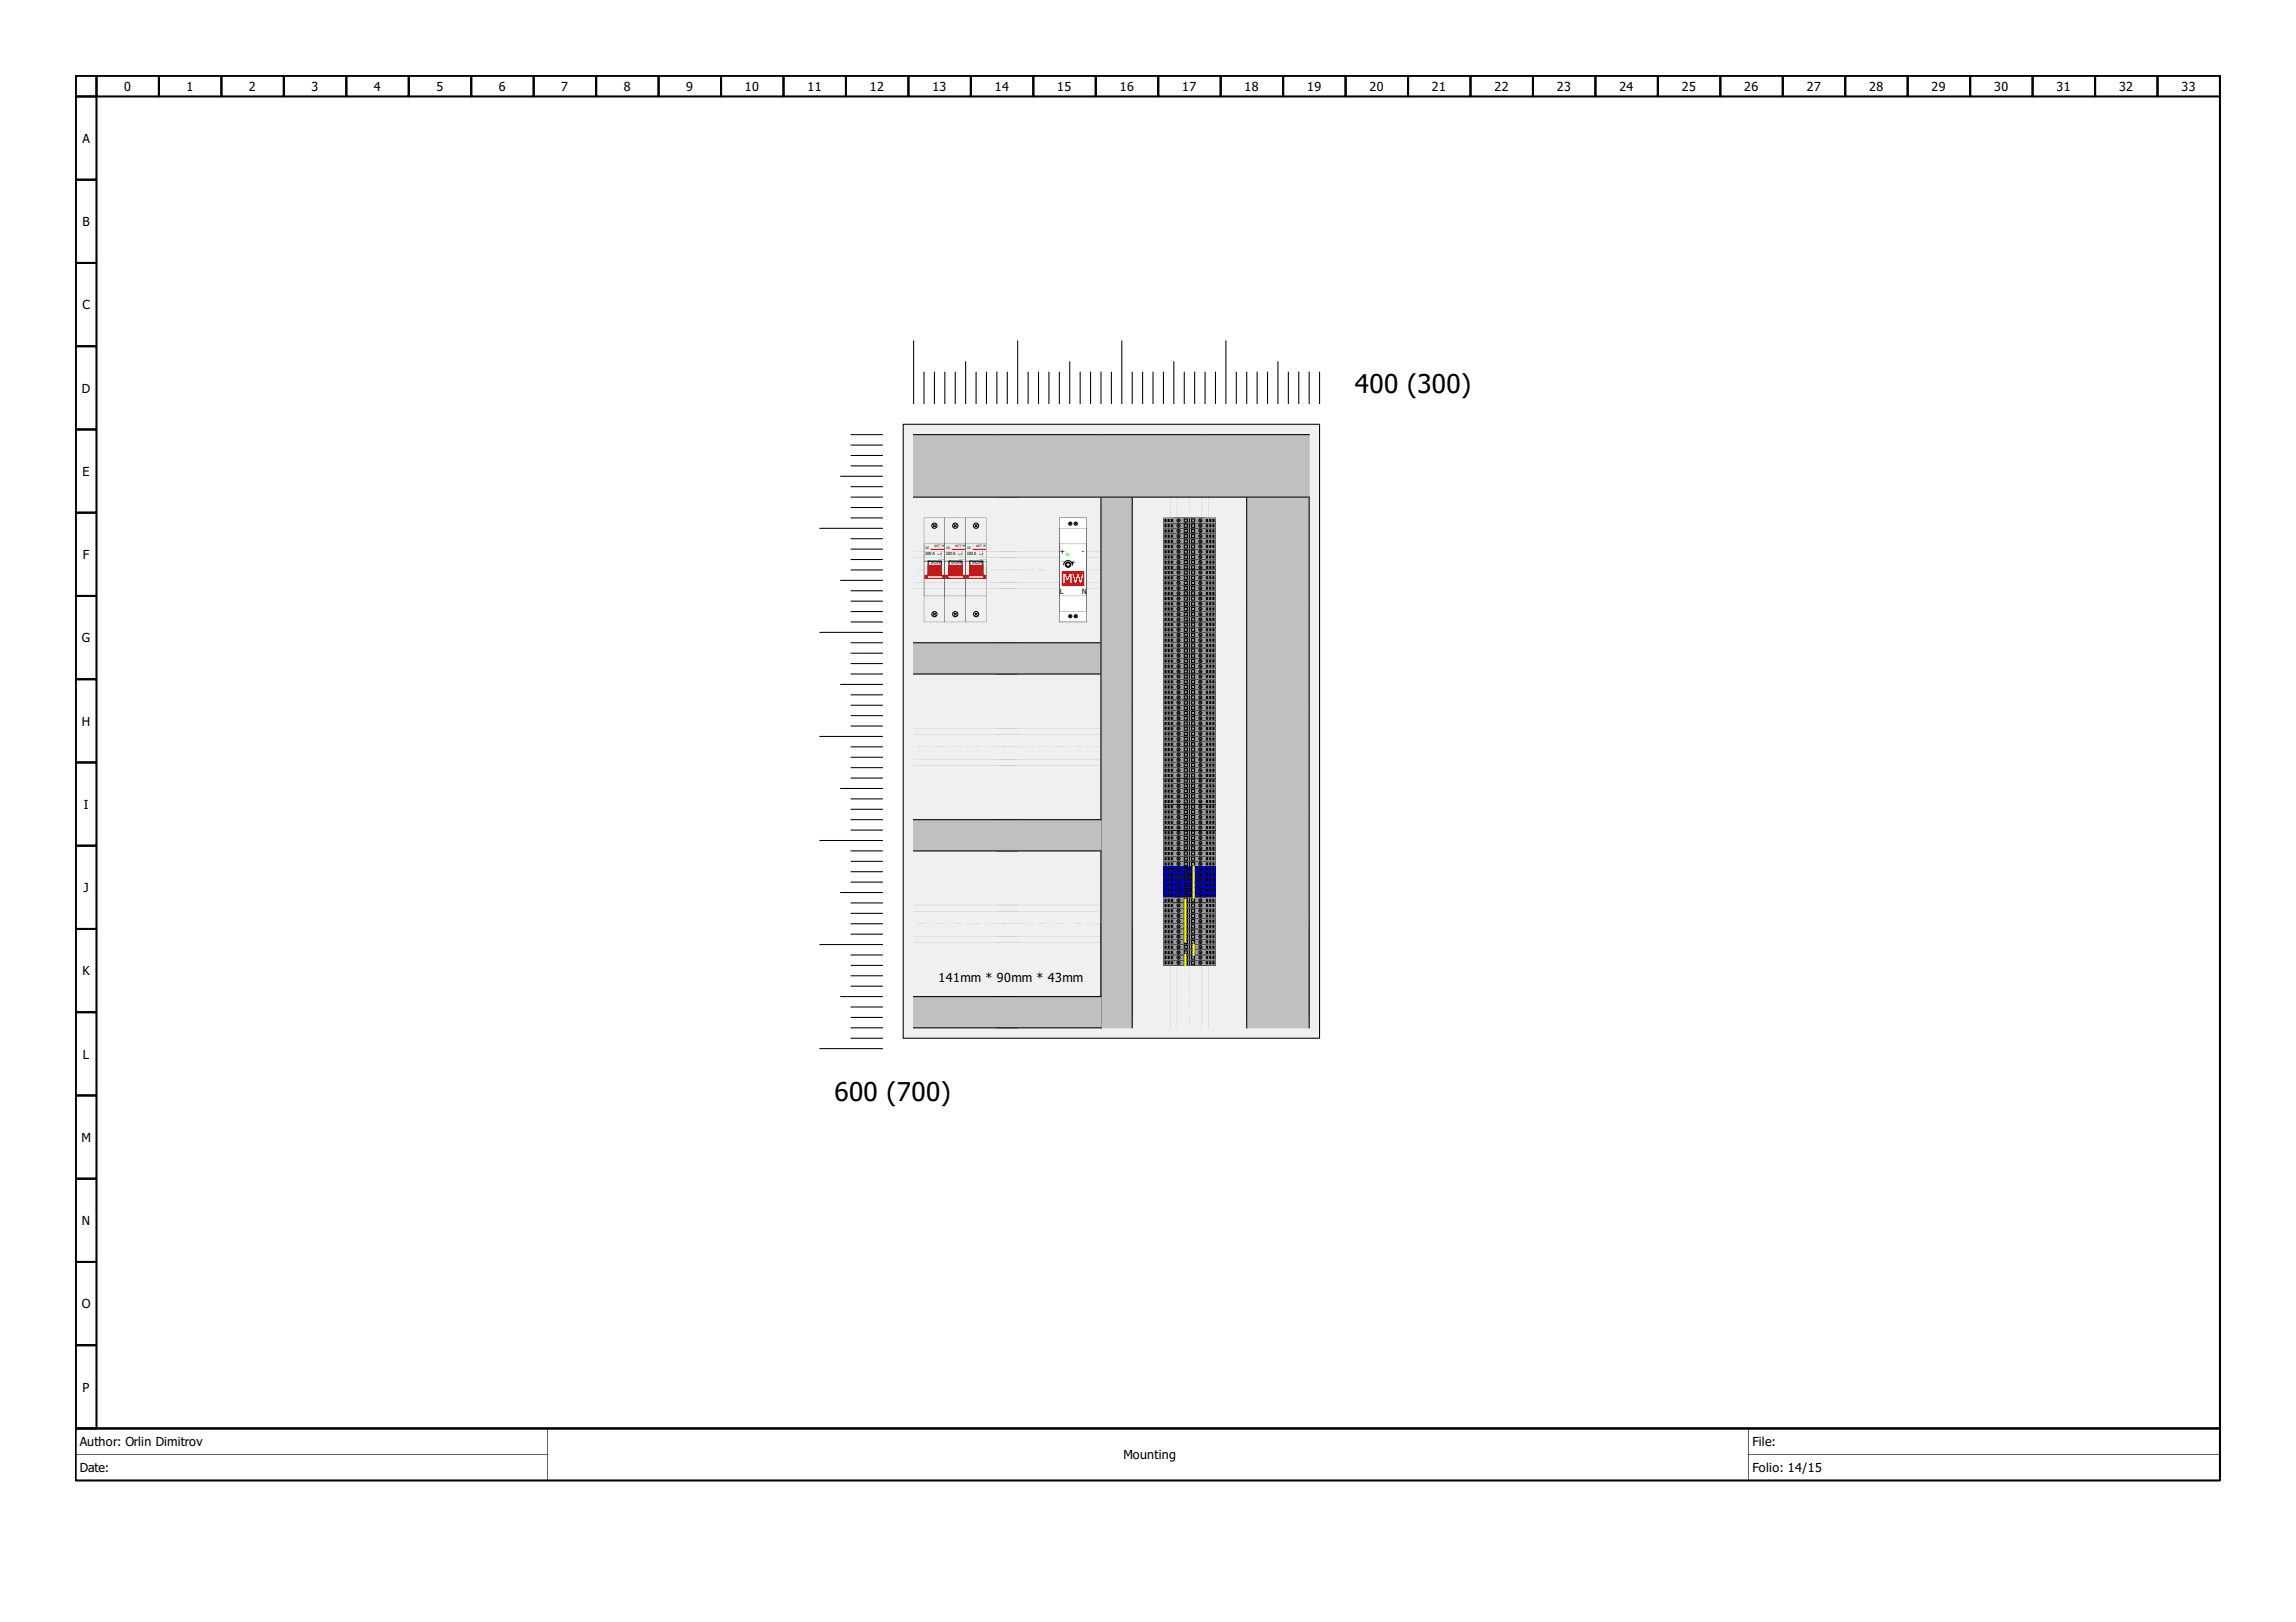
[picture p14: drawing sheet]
<svg xmlns="http://www.w3.org/2000/svg" width="297mm" height="210mm" viewBox="0 0 297 210" stroke-linecap="round" stroke-linejoin="round" font-family="sans-serif">
<defs><g id="words">
<g font-size="3.4">
<text x="175.3" y="50.9">400 (300)</text>
<text x="108" y="142.4">600 (700)</text>
</g>
<g font-size="1.6">
<text x="16.1" y="11.7">0</text>
<text x="24.1" y="11.7">1</text>
<text x="32.2" y="11.7">2</text>
<text x="40.3" y="11.7">3</text>
<text x="48.4" y="11.7">4</text>
<text x="56.5" y="11.7">5</text>
<text x="64.5" y="11.7">6</text>
<text x="72.6" y="11.7">7</text>
<text x="80.7" y="11.7">8</text>
<text x="88.8" y="11.7">9</text>
<text x="96.4" y="11.7">10</text>
<text x="104.5" y="11.7">11</text>
<text x="112.5" y="11.7">12</text>
<text x="120.6" y="11.7">13</text>
<text x="128.7" y="11.7">14</text>
<text x="136.8" y="11.7">15</text>
<text x="144.9" y="11.7">16</text>
<text x="152.9" y="11.7">17</text>
<text x="161" y="11.7">18</text>
<text x="169.1" y="11.7">19</text>
<text x="177.2" y="11.7">20</text>
<text x="185.3" y="11.7">21</text>
<text x="193.3" y="11.7">22</text>
<text x="201.4" y="11.7">23</text>
<text x="209.5" y="11.7">24</text>
<text x="217.6" y="11.7">25</text>
<text x="225.7" y="11.7">26</text>
<text x="233.7" y="11.7">27</text>
<text x="241.8" y="11.7">28</text>
<text x="249.9" y="11.7">29</text>
<text x="258" y="11.7">30</text>
<text x="266.1" y="11.7">31</text>
<text x="274.1" y="11.7">32</text>
<text x="282.2" y="11.7">33</text>
<text x="10.7" y="18.5">A</text>
<text x="10.7" y="29.2">B</text>
<text x="10.7" y="40">C</text>
<text x="10.6" y="50.8">D</text>
<text x="10.7" y="61.6">E</text>
<text x="10.7" y="72.3">F</text>
<text x="10.6" y="83.1">G</text>
<text x="10.6" y="93.9">H</text>
<text x="10.9" y="104.7">I</text>
<text x="10.8" y="115.4">J</text>
<text x="10.7" y="126.2">K</text>
<text x="121.4" y="127.1">141mm * 90mm * 43mm</text>
<text x="10.7" y="137">L</text>
<text x="10.5" y="147.8">M</text>
<text x="10.6" y="158.5">N</text>
<text x="10.6" y="169.3">O</text>
<text x="10.7" y="180.1">P</text>
<text x="10.3" y="187.1">Author: Orlin Dimitrov</text>
<text x="10.3" y="190.5">Date:</text>
<text x="145.3" y="188.8">Mounting</text>
<text x="226.7" y="187.1">File:</text>
<text x="226.7" y="190.5">Folio: 14/15</text>
</g>
<text font-size="1.6" fill="#fff" x="137.5" y="75.5">MW</text>
<g font-size=".9">
<text x="137.1" y="71.7">+</text>
<text x="139.9" y="71.7">-</text>
<text x="137.1" y="76.9">L</text>
<text x="139.9" y="76.9">N</text>
</g>
<g font-size=".7">
<text x="137.4" y="72.8">-</text>
<text x="138.7" y="73">+</text>
</g>
<g font-size=".5">
<text x="119.7" y="71.9">100 A</text>
<text x="122.4" y="71.9">100 A</text>
<text x="125.1" y="71.9">100 A</text>
<text x="120.4" y="73">0-OFF</text>
<text x="123.1" y="73">0-OFF</text>
<text x="125.8" y="73">0-OFF</text>
</g>
<g font-size=".4">
<text x="119.7" y="71">GE</text>
<text x="120.9" y="70.8">AST M</text>
<text x="122.4" y="71">GE</text>
<text x="123.6" y="70.8">AST M</text>
<text x="125.1" y="71">GE</text>
<text x="126.3" y="70.8">AST M</text>
</g>
</g></defs>
<g fill="#000">
<path d="M9.8 9.7l277.5 .1v175.1l-.1 .1h-277.4zM9.8 9.8h.1v175.1h-.1v-.2h277.4v.2h-.1v-175.1h.1v.1h-277.4z"/>
<path d="M9.8 9.7l2.8 .1v2.7l-.1 .1h-2.7zM9.8 9.8h.1v2.7h-.1v-.1h2.7v.1h-.1v-2.7h.1v.1h-2.7z"/>
<path d="M9.8 12.4h2.7l.1 .1v10.8l-.1 .1h-2.7l-.1-.1zM9.8 12.5h.1v10.8h-.1v-.2h2.7v.2h-.1v-10.8h.1v.1h-2.7z"/>
<path d="M12.4 9.8l8.2-.1 .1 .1v2.7l-.1 .1h-8.1l-.1-.1zM12.5 9.8h.1v2.7h-.1v-.1h8.1v.1h-.2v-2.7h.2v.1h-8.1z"/>
<path d="M20.4 9.8l8.2-.1 .2 .1v2.7l-.2 .1h-8l-.2-.1zM20.6 9.8h.1v2.7h-.1v-.1h8v.1h-.1v-2.7h.1v.1h-8z"/>
<path d="M28.5 9.8l8.2-.1 .2 .1v2.7l-.2 .1h-8.1l-.1-.1zM28.6 9.8h.2v2.7h-.2v-.1h8.1v.1h-.1v-2.7h.1v.1h-8.1z"/>
<path d="M36.6 9.8l8.2-.1 .1 .1v2.7l-.1 .1h-8.1l-.1-.1zM36.7 9.8h.2v2.7h-.2v-.1h8.1v.1h-.1v-2.7h.1v.1h-8.1z"/>
<path d="M44.7 9.8l8.2-.1 .1 .1v2.7l-.1 .1h-8.1l-.1-.1zM44.8 9.8h.1v2.7h-.1v-.1h8.1v.1h-.1v-2.7h.1v.1h-8.1z"/>
<path d="M52.8 9.8l8.2-.1 .1 .1v2.7l-.1 .1h-8.1l-.1-.1zM52.9 9.8h.1v2.7h-.1v-.1h8.1v.1h-.2v-2.7h.2v.1h-8.1z"/>
<path d="M60.8 9.8l8.2-.1 .2 .1v2.7l-.2 .1h-8l-.2-.1zM61 9.8h.1v2.7h-.1v-.1h8v.1h-.1v-2.7h.1v.1h-8z"/>
<path d="M68.9 9.8l8.2-.1 .2 .1v2.7l-.2 .1h-8.1l-.1-.1zM69 9.8h.2v2.7h-.2v-.1h8.1v.1h-.1v-2.7h.1v.1h-8.1z"/>
<path d="M77 9.8l8.2-.1 .1 .1v2.7l-.1 .1h-8.1l-.1-.1zM77.1 9.8h.2v2.7h-.2v-.1h8.1v.1h-.1v-2.7h.1v.1h-8.1z"/>
<path d="M85.1 9.8l8.2-.1 .1 .1v2.7l-.1 .1h-8.1l-.1-.1zM85.2 9.8h.1v2.7h-.1v-.1h8.1v.1h-.1v-2.7h.1v.1h-8.1z"/>
<path d="M93.2 9.8l8.2-.1 .1 .1v2.7l-.1 .1h-8.1l-.1-.1zM93.3 9.8h.1v2.7h-.1v-.1h8.1v.1h-.2v-2.7h.2v.1h-8.1z"/>
<path d="M101.2 9.8l8.2-.1 .2 .1v2.7l-.2 .1h-8l-.2-.1zM101.4 9.8h.1v2.7h-.1v-.1h8v.1h-.1v-2.7h.1v.1h-8z"/>
<path d="M109.3 9.8l8.2-.1 .2 .1v2.7l-.2 .1h-8.1l-.1-.1zM109.4 9.8h.2v2.7h-.2v-.1h8.1v.1h-.1v-2.7h.1v.1h-8.1z"/>
<path d="M117.4 9.8l8.2-.1 .1 .1v2.7l-.1 .1h-8.1l-.1-.1zM117.5 9.8h.2v2.7h-.2v-.1h8.1v.1h-.1v-2.7h.1v.1h-8.1z"/>
<path d="M125.5 9.8l8.2-.1 .1 .1v2.7l-.1 .1h-8.1l-.1-.1zM125.6 9.8h.1v2.7h-.1v-.1h8.1v.1h-.1v-2.7h.1v.1h-8.1z"/>
<path d="M133.6 9.8l8.2-.1 .1 .1v2.7l-.1 .1h-8.1l-.1-.1zM133.7 9.8h.1v2.7h-.1v-.1h8.1v.1h-.2v-2.7h.2v.1h-8.1z"/>
<path d="M141.6 9.8l8.2-.1 .2 .1v2.7l-.2 .1h-8l-.2-.1zM141.8 9.8h.1v2.7h-.1v-.1h8v.1h-.1v-2.7h.1v.1h-8z"/>
<path d="M149.7 9.8l8.2-.1 .2 .1v2.7l-.2 .1h-8.1l-.1-.1zM149.8 9.8h.2v2.7h-.2v-.1h8.1v.1h-.1v-2.7h.1v.1h-8.1z"/>
<path d="M157.8 9.8l8.2-.1 .1 .1v2.7l-.1 .1h-8.1l-.1-.1zM157.9 9.8h.2v2.7h-.2v-.1h8.1v.1h-.1v-2.7h.1v.1h-8.1z"/>
<path d="M165.9 9.8l8.2-.1 .1 .1v2.7l-.1 .1h-8.1l-.1-.1zM166 9.8h.1v2.7h-.1v-.1h8.1v.1h-.1v-2.7h.1v.1h-8.1z"/>
<path d="M174 9.8l8.2-.1 .1 .1v2.7l-.1 .1h-8.1l-.1-.1zM174.1 9.8h.1v2.7h-.1v-.1h8.1v.1h-.2v-2.7h.2v.1h-8.1z"/>
<path d="M182 9.8l8.2-.1 .2 .1v2.7l-.2 .1h-8l-.2-.1zM182.2 9.8h.1v2.7h-.1v-.1h8v.1h-.1v-2.7h.1v.1h-8z"/>
<path d="M190.1 9.8l8.2-.1 .2 .1v2.7l-.2 .1h-8.1l-.1-.1zM190.2 9.8h.2v2.7h-.2v-.1h8.1v.1h-.1v-2.7h.1v.1h-8.1z"/>
<path d="M198.2 9.8l8.2-.1 .1 .1v2.7l-.1 .1h-8.1l-.1-.1zM198.3 9.8h.2v2.7h-.2v-.1h8.1v.1h-.1v-2.7h.1v.1h-8.1z"/>
<path d="M206.3 9.8l8.2-.1 .1 .1v2.7l-.1 .1h-8.1l-.1-.1zM206.4 9.8h.1v2.7h-.1v-.1h8.1v.1h-.1v-2.7h.1v.1h-8.1z"/>
<path d="M214.4 9.8l8.2-.1 .1 .1v2.7l-.1 .1h-8.1l-.1-.1zM214.5 9.8h.1v2.7h-.1v-.1h8.1v.1h-.2v-2.7h.2v.1h-8.1z"/>
<path d="M222.4 9.8l8.2-.1 .2 .1v2.7l-.2 .1h-8l-.2-.1zM222.6 9.8h.1v2.7h-.1v-.1h8v.1h-.1v-2.7h.1v.1h-8z"/>
<path d="M230.5 9.8l8.2-.1 .2 .1v2.7l-.2 .1h-8.1l-.1-.1zM230.6 9.8h.2v2.7h-.2v-.1h8.1v.1h-.1v-2.7h.1v.1h-8.1z"/>
<path d="M238.6 9.8l8.2-.1 .1 .1v2.7l-.1 .1h-8.1l-.1-.1zM238.7 9.8h.2v2.7h-.2v-.1h8.1v.1h-.1v-2.7h.1v.1h-8.1z"/>
<path d="M246.7 9.8l8.2-.1 .1 .1v2.7l-.1 .1h-8.1l-.1-.1zM246.8 9.8h.1v2.7h-.1v-.1h8.1v.1h-.1v-2.7h.1v.1h-8.1z"/>
<path d="M254.8 9.8l8.2-.1 .1 .1v2.7l-.1 .1h-8.1l-.1-.1zM254.9 9.8h.1v2.7h-.1v-.1h8.1v.1h-.2v-2.7h.2v.1h-8.1z"/>
<path d="M262.8 9.8l8.2-.1 .2 .1v2.7l-.2 .1h-8l-.2-.1zM263 9.8h.1v2.7h-.1v-.1h8v.1h-.1v-2.7h.1v.1h-8z"/>
<path d="M270.9 9.8l8.2-.1 .2 .1v2.7l-.2 .1h-8.1l-.1-.1zM271 9.8h.2v2.7h-.2v-.1h8.1v.1h-.1v-2.7h.1v.1h-8.1z"/>
<path d="M279 9.8l8.2-.1 .1 .1v2.7l-.1 .1h-8.1l-.1-.1zM279.1 9.8h.2v2.7h-.2v-.1h8.1v.1h-.1v-2.7h.1v.1h-8.1z"/>
<path d="M9.8 23.1h2.7l.1 .2v10.7l-.1 .2h-2.7l-.1-.2zM9.8 23.3h.1v10.7h-.1v-.1h2.7v.1h-.1v-10.7h.1v.1h-2.7z"/>
<path d="M9.8 33.9h2.7l.1 .1v10.8l-.1 .1h-2.7l-.1-.1zM9.8 34h.1v10.8h-.1v-.1h2.7v.1h-.1v-10.8h.1v.2h-2.7z"/>
<path d="M9.8 44.7h2.7l.1 .1v10.8l-.1 .1h-2.7l-.1-.1zM9.8 44.8h.1v10.8h-.1v-.2h2.7v.2h-.1v-10.8h.1v.1h-2.7z"/>
<path d="M9.8 55.4h2.7l.1 .2v10.7l-.1 .2h-2.7l-.1-.2zM9.8 55.6h.1v10.7h-.1v-.1h2.7v.1h-.1v-10.7h.1v.1h-2.7z"/>
<path d="M9.8 66.2h2.7l.1 .1v10.8l-.1 .2h-2.7l-.1-.2zM9.8 66.3h.1v10.8h-.1v-.1h2.7v.1h-.1v-10.8h.1v.2h-2.7z"/>
<path d="M9.8 77h2.7l.1 .1v10.8l-.1 .1h-2.7l-.1-.1zM9.8 77.1h.1v10.8h-.1v-.1h2.7v.1h-.1v-10.8h.1v.2h-2.7z"/>
<path d="M9.8 87.8h2.7l.1 .1v10.8l-.1 .1h-2.7l-.1-.1zM9.8 87.9h.1v10.8h-.1v-.2h2.7v.2h-.1v-10.8h.1v.1h-2.7z"/>
<path d="M9.8 98.5h2.7l.1 .2v10.7l-.1 .2h-2.7l-.1-.2zM9.8 98.7h.1v10.7h-.1v-.1h2.7v.1h-.1v-10.7h.1v.1h-2.7z"/>
<path d="M9.8 109.3h2.7l.1 .1v10.8l-.1 .1h-2.7l-.1-.1zM9.8 109.4h.1v10.8h-.1v-.1h2.7v.1h-.1v-10.8h.1v.2h-2.7z"/>
<path d="M9.8 120.1h2.7l.1 .1v10.8l-.1 .1h-2.7l-.1-.1zM9.8 120.2h.1v10.8h-.1v-.1h2.7v.1h-.1v-10.8h.1v.1h-2.7z"/>
<path d="M9.8 130.9h2.7l.1 .1v10.8l-.1 .1h-2.7l-.1-.1zM9.8 131h.1v10.8h-.1v-.2h2.7v.2h-.1v-10.8h.1v.1h-2.7z"/>
<path d="M9.8 141.6h2.7l.1 .2v10.7l-.1 .2h-2.7l-.1-.2zM9.8 141.8h.1v10.7h-.1v-.1h2.7v.1h-.1v-10.7h.1v.1h-2.7z"/>
<path d="M9.8 152.4h2.7l.1 .1v10.8l-.1 .1h-2.7l-.1-.1zM9.8 152.5h.1v10.8h-.1v-.1h2.7v.1h-.1v-10.8h.1v.2h-2.7z"/>
<path d="M9.8 163.2h2.7l.1 .1v10.8l-.1 .1h-2.7l-.1-.1zM9.8 163.3h.1v10.8h-.1v-.1h2.7v.1h-.1v-10.8h.1v.1h-2.7z"/>
<path d="M9.8 174h2.7l.1 .1v10.8l-.1 .1h-2.7l-.1-.1zM9.8 174.1h.1v10.8h-.1v-.2h2.7v.2h-.1v-10.8h.1v.1h-2.7z"/>
<path d="M9.8 184.7h277.4l.1 .2v6.7l-.1 .1h-277.4zM9.8 184.9h.1v6.7h-.1v-.1h277.4v.1h-.1v-6.7h.1v.1h-277.4z"/>
<path d="M9.8 184.8h61v3.4h-61zM9.8 184.9v3.3h61v-3.3z"/>
<path d="M9.8 184.8h61v3.4h-61zM9.8 184.9v3.3h61v-3.3z"/>
<path d="M9.8 188.2h61v3.4h-61zM9.8 188.2v3.4h61v-3.4z"/>
<path d="M9.8 188.2h61v3.4h-61zM9.8 188.2v3.4h61v-3.4z"/>
<path d="M70.8 184.8h155.4v6.8h-155.4zM70.8 184.9v6.7h155.4v-6.7z"/>
<path d="M70.8 184.8h155.4v6.8h-155.4zM70.8 184.9v6.7h155.4v-6.7z"/>
<path d="M226.2 184.8h61v3.4h-61zM226.2 184.9v3.3h61v-3.3z"/>
<path d="M226.2 184.8h61v3.4h-61zM226.2 184.9v3.3h61v-3.3z"/>
<path d="M226.2 188.2h61v3.4h-61zM226.2 188.2v3.4h61v-3.4z"/>
<path d="M226.2 188.2h61v3.4h-61zM226.2 188.2v3.4h61v-3.4z"/>
</g>
<path d="M116.8 54.9h53.9v79.5h-53.9z" fill="#f0f0f0" stroke="#000" stroke-width=".13"/>
<g fill="#a0a0a4">
<path d="M128.9 98.3h13.6z"/>
<path d="M128.9 99.1h13.6z"/>
<path d="M128.9 95h13.6z"/>
<path d="M128.9 94.2h13.6z"/>
<path d="M128.9 75.4h13.6z"/>
<path d="M128.9 76.2h13.6z"/>
<path d="M128.9 72.1l13.6 .1z"/>
<path d="M128.9 71.3h13.6z"/>
<path d="M155.5 64.3v13.5z"/>
<path d="M156.3 64.3v13.5z"/>
<path d="M152.3 64.3v13.5z"/>
<path d="M151.4 64.3l.1 13.5z"/>
<path d="M128.9 121.1l13.6 .1z"/>
<path d="M128.9 122h13.6z"/>
<path d="M128.9 117.9h13.6z"/>
<path d="M128.9 117.1h13.6z"/>
<path d="M118.2 98.3h13.5z"/>
<path d="M118.2 99.1h13.5z"/>
<path d="M118.2 95h13.5z"/>
<path d="M118.2 94.2h13.5z"/>
<path d="M118.2 121.1l13.5 .1z"/>
<path d="M118.2 122h13.5z"/>
<path d="M118.2 117.9h13.5z"/>
<path d="M118.2 117.1h13.5z"/>
<path d="M155.5 119.5v13.5z"/>
<path d="M156.3 119.5v13.5z"/>
<path d="M152.3 119.5v13.5z"/>
<path d="M151.4 119.5l.1 13.5z"/>
<path d="M118.2 75.4h13.5z"/>
<path d="M118.2 76.2h13.5z"/>
<path d="M118.2 72.1l13.5 .1z"/>
<path d="M118.2 71.3h13.5z"/>
<path d="M141.4 96.6l1 .1zM140.6 96.6l.3 .1zM139 96.6l1.1 .1zM138.2 96.6l.3 .1zM136.6 96.6l1.1 .1zM135.8 96.6l.3 .1zM134.2 96.6l1.1 .1zM133.4 96.6l.3 .1zM131.8 96.6l1.1 .1zM131 96.6l.3 .1zM129.5 96.6l1 .1z"/>
<path d="M141.4 73.7l1 .1zM140.6 73.7l.3 .1zM139 73.7l1.1 .1zM138.2 73.7l.3 .1zM136.6 73.7l1.1 .1zM135.8 73.7l.3 .1zM134.2 73.7l1.1 .1zM133.4 73.7l.3 .1zM131.8 73.7l1.1 .1zM131 73.7l.3 .1zM129.5 73.7l1 .1z"/>
<path d="M153.9 64.3v1.1zM153.9 65.9v.3zM153.9 66.7v1.1zM153.9 68.3v.3zM153.9 69.1v1.1zM153.9 70.7v.3zM153.9 71.5v1zM153.9 73v.3zM153.9 73.8v1.1zM153.9 75.4v.3zM153.9 76.2v1.1z"/>
<path d="M141.4 119.5l1 .1zM140.6 119.5l.3 .1zM139 119.5l1.1 .1zM138.2 119.5l.3 .1zM136.6 119.5l1.1 .1zM135.8 119.5l.3 .1zM134.2 119.5l1.1 .1zM133.4 119.5l.3 .1zM131.8 119.5l1.1 .1zM131 119.5l.3 .1zM129.5 119.5l1 .1z"/>
<path d="M130.6 96.6l1.1 .1zM129.8 96.6l.3 .1zM128.2 96.6l1.1 .1zM127.4 96.6l.3 .1zM125.8 96.6l1.1 .1zM125 96.6l.3 .1zM123.4 96.6l1.1 .1zM122.7 96.6l.2 .1zM121.1 96.6l1.1 .1zM120.3 96.6l.3 .1zM118.7 96.6l1.1 .1z"/>
<path d="M130.6 119.5l1.1 .1zM129.8 119.5l.3 .1zM128.2 119.5l1.1 .1zM127.4 119.5l.3 .1zM125.8 119.5l1.1 .1zM125 119.5l.3 .1zM123.4 119.5l1.1 .1zM122.7 119.5l.2 .1zM121.1 119.5l1.1 .1zM120.3 119.5l.3 .1zM118.7 119.5l1.1 .1z"/>
<path d="M153.9 119.5v1.1zM153.9 121.1v.3zM153.9 121.9v1.1zM153.9 123.5v.3zM153.9 124.3v1.1zM153.9 125.9v.3zM153.9 126.7v1.1zM153.9 128.3v.3zM153.9 129.1v1zM153.9 130.6v.3zM153.9 131.4v1.1z"/>
<path d="M130.6 73.7l1.1 .1zM129.8 73.7l.3 .1zM128.2 73.7l1.1 .1zM127.4 73.7l.3 .1zM125.8 73.7l1.1 .1zM125 73.7l.3 .1zM123.4 73.7l1.1 .1zM122.7 73.7l.2 .1zM121.1 73.7l1.1 .1zM120.3 73.7l.3 .1zM118.7 73.7l1.1 .1z"/>
</g>
<path d="M161.3 119.5h8.1v13.5h-8.1z" fill-rule="evenodd" fill="#c0c0c0" stroke="#c0c0c0" stroke-width=".13"/>
<path d="M161.3 119.5v13.5M169.4 119.5v13.5" fill="none" stroke="#000" stroke-width=".13"/>
<path d="M150.5 85.2h6.7v.7h-6.7z" fill-rule="evenodd" fill="#a0a0a4"/>
<g fill="#000">
<path d="M151.8 85.2h4.1v.7h-4.1zM151.9 85.2v.7h4v-.7z"/>
<path d="M150.5 85.2h6.8v.7h-6.8zM150.5 85.2v.7h6.7v-.7z"/>
<path d="M150.5 85.2h6.8v.7h-6.8zM150.5 85.2v.7h6.7v-.7z"/>
</g>
<path d="M150.8 85.5v.1M151.2 85.5v.1M151.6 85.5v.1M156.2 85.5v.1M156.6 85.5v.1M157 85.5v.1" fill="none" stroke="#000" stroke-width=".27"/>
<g fill="none" stroke="#000" stroke-width=".13">
<path d="M152.4 85.5l.1 .1M153.2 85.3h.4v.4h-.4zM153.9 85.3v.4M154.2 85.3h.4v.4h-.4zM155.2 85.5l.2 .1"/>
<circle cx="152.5" cy="85.5" r=".2"/>
<circle cx="155.3" cy="85.5" r=".2"/>
</g>
<path d="M150.5 110.1h6.7v.7h-6.7z" fill-rule="evenodd" fill="#a0a0a4"/>
<g fill="#000">
<path d="M151.8 110.1h4.1v.7h-4.1zM151.9 110.1v.7h4v-.7z"/>
<path d="M150.5 110.1h6.8v.7h-6.8zM150.5 110.1v.7h6.7v-.7z"/>
<path d="M150.5 110.1h6.8v.7h-6.8zM150.5 110.1v.7h6.7v-.7z"/>
</g>
<path d="M150.8 110.4v.1M151.2 110.4v.1M151.6 110.4v.1M156.2 110.4v.1M156.6 110.4v.1M157 110.4v.1" fill="none" stroke="#000" stroke-width=".27"/>
<g fill="none" stroke="#000" stroke-width=".13">
<path d="M152.4 110.4l.1 .1M153.2 110.3h.4v.4h-.4zM153.9 110.3v.4M154.2 110.3h.4v.4h-.4zM155.2 110.4l.2 .1"/>
<circle cx="152.5" cy="110.5" r=".2"/>
<circle cx="155.3" cy="110.5" r=".2"/>
</g>
<path d="M150.5 93.3h6.7v.7h-6.7z" fill-rule="evenodd" fill="#a0a0a4"/>
<g fill="#000">
<path d="M151.8 93.3h4.1v.7h-4.1zM151.9 93.3v.7h4v-.7z"/>
<path d="M150.5 93.3h6.8v.7h-6.8zM150.5 93.3v.7h6.7v-.7z"/>
<path d="M150.5 93.3h6.8v.7h-6.8zM150.5 93.3v.7h6.7v-.7z"/>
</g>
<path d="M150.8 93.6v.1M151.2 93.6v.1M151.6 93.6v.1M156.2 93.6v.1M156.6 93.6v.1M157 93.6v.1" fill="none" stroke="#000" stroke-width=".27"/>
<g fill="none" stroke="#000" stroke-width=".13">
<path d="M152.4 93.6l.1 .1M153.2 93.4h.4v.4h-.4zM153.9 93.4v.4M154.2 93.4h.4v.4h-.4zM155.2 93.6l.2 .1"/>
<circle cx="152.5" cy="93.6" r=".2"/>
<circle cx="155.3" cy="93.6" r=".2"/>
</g>
<path d="M150.5 108.1h6.7v.7h-6.7z" fill-rule="evenodd" fill="#a0a0a4"/>
<g fill="#000">
<path d="M151.8 108.1h4.1v.7h-4.1zM151.9 108.1v.7h4v-.7z"/>
<path d="M150.5 108.1h6.8v.7h-6.8zM150.5 108.1v.7h6.7v-.7z"/>
<path d="M150.5 108.1h6.8v.7h-6.8zM150.5 108.1v.7h6.7v-.7z"/>
</g>
<path d="M150.8 108.4v.1M151.2 108.4v.1M151.6 108.4v.1M156.2 108.4v.1M156.6 108.4v.1M157 108.4v.1" fill="none" stroke="#000" stroke-width=".27"/>
<g fill="none" stroke="#000" stroke-width=".13">
<path d="M152.4 108.4l.1 .1M153.2 108.2h.4v.4h-.4zM153.9 108.2v.4M154.2 108.2h.4v.4h-.4zM155.2 108.4l.2 .1"/>
<circle cx="152.5" cy="108.4" r=".2"/>
<circle cx="155.3" cy="108.4" r=".2"/>
</g>
<path d="M150.5 94.6h6.7v.7h-6.7z" fill-rule="evenodd" fill="#a0a0a4"/>
<g fill="#000">
<path d="M151.8 94.6h4.1v.7h-4.1zM151.9 94.6v.7h4v-.7z"/>
<path d="M150.5 94.6h6.8v.7h-6.8zM150.5 94.6v.7h6.7v-.7z"/>
<path d="M150.5 94.6h6.8v.7h-6.8zM150.5 94.6v.7h6.7v-.7z"/>
</g>
<path d="M150.8 94.9v.1M151.2 94.9v.1M151.6 94.9v.1M156.2 94.9v.1M156.6 94.9v.1M157 94.9v.1" fill="none" stroke="#000" stroke-width=".27"/>
<g fill="none" stroke="#000" stroke-width=".13">
<path d="M152.4 94.9l.1 .1M153.2 94.8h.4v.4h-.4zM153.9 94.8v.4M154.2 94.8h.4v.4h-.4zM155.2 94.9l.2 .1"/>
<circle cx="152.5" cy="95" r=".2"/>
<circle cx="155.3" cy="95" r=".2"/>
</g>
<path d="M150.5 75.8h6.7v.6h-6.7z" fill-rule="evenodd" fill="#a0a0a4"/>
<g fill="#000">
<path d="M151.8 75.8h4.1v.7h-4.1zM151.9 75.8v.6h4v-.6z"/>
<path d="M150.5 75.8h6.8v.7h-6.8zM150.5 75.8v.6h6.7v-.6z"/>
<path d="M150.5 75.8h6.8v.7h-6.8zM150.5 75.8v.6h6.7v-.6z"/>
</g>
<path d="M150.8 76v.2M151.2 76v.2M151.6 76v.2M156.2 76v.2M156.6 76v.2M157 76v.2" fill="none" stroke="#000" stroke-width=".27"/>
<g fill="none" stroke="#000" stroke-width=".13">
<path d="M152.4 76l.1 .2M153.2 75.9h.4v.4h-.4zM153.9 75.9v.4M154.2 75.9h.4v.4h-.4zM155.2 76l.2 .2"/>
<circle cx="152.5" cy="76.1" r=".2"/>
<circle cx="155.3" cy="76.1" r=".2"/>
</g>
<path d="M150.5 104.1h6.7v.6h-6.7z" fill-rule="evenodd" fill="#a0a0a4"/>
<g fill="#000">
<path d="M151.8 104h4.1v.7h-4.1zM151.9 104.1v.6h4v-.6z"/>
<path d="M150.5 104h6.8v.7h-6.8zM150.5 104.1v.6h6.7v-.6z"/>
<path d="M150.5 104h6.8v.7h-6.8zM150.5 104.1v.6h6.7v-.6z"/>
</g>
<path d="M150.8 104.3v.2M151.2 104.3v.2M151.6 104.3v.2M156.2 104.3v.2M156.6 104.3v.2M157 104.3v.2" fill="none" stroke="#000" stroke-width=".27"/>
<g fill="none" stroke="#000" stroke-width=".13">
<path d="M152.4 104.3l.1 .2M153.2 104.2h.4v.4h-.4zM153.9 104.2v.4M154.2 104.2h.4v.4h-.4zM155.2 104.3l.2 .2"/>
<circle cx="152.5" cy="104.4" r=".2"/>
<circle cx="155.3" cy="104.4" r=".2"/>
</g>
<path d="M150.5 94.6h6.7v.7h-6.7z" fill-rule="evenodd" fill="#a0a0a4"/>
<g fill="#000">
<path d="M151.8 94.6h4.1v.7h-4.1zM151.9 94.6v.7h4v-.7z"/>
<path d="M150.5 94.6h6.8v.7h-6.8zM150.5 94.6v.7h6.7v-.7z"/>
<path d="M150.5 94.6h6.8v.7h-6.8zM150.5 94.6v.7h6.7v-.7z"/>
</g>
<path d="M150.8 94.9v.1M151.2 94.9v.1M151.6 94.9v.1M156.2 94.9v.1M156.6 94.9v.1M157 94.9v.1" fill="none" stroke="#000" stroke-width=".27"/>
<g fill="none" stroke="#000" stroke-width=".13">
<path d="M152.4 94.9l.1 .1M153.2 94.8h.4v.4h-.4zM153.9 94.8v.4M154.2 94.8h.4v.4h-.4zM155.2 94.9l.2 .1"/>
<circle cx="152.5" cy="95" r=".2"/>
<circle cx="155.3" cy="95" r=".2"/>
</g>
<path d="M150.5 118.2h6.7v.7h-6.7z" fill-rule="evenodd" fill="#a0a0a4"/>
<g fill="#000">
<path d="M151.8 118.2h4.1v.7h-4.1zM151.9 118.2v.7h4v-.7z"/>
<path d="M150.5 118.2h6.8v.7h-6.8zM150.5 118.2v.7h6.7v-.7z"/>
<path d="M150.5 118.2h6.8v.7h-6.8zM150.5 118.2v.7h6.7v-.7z"/>
</g>
<path d="M150.8 118.5v.1M151.2 118.5v.1M151.6 118.5v.1M156.2 118.5v.1M156.6 118.5v.1M157 118.5v.1" fill="none" stroke="#000" stroke-width=".27"/>
<g fill="none" stroke="#000" stroke-width=".13">
<path d="M152.4 118.5l.1 .1M153.2 118.3h.4v.4h-.4zM153.9 118.3v.4M154.2 118.3h.4v.4h-.4zM155.2 118.5l.2 .1"/>
<circle cx="152.5" cy="118.5" r=".2"/>
<circle cx="155.3" cy="118.5" r=".2"/>
</g>
<path d="M150.5 109.4h6.7v.7h-6.7z" fill-rule="evenodd" fill="#a0a0a4"/>
<g fill="#000">
<path d="M151.8 109.4h4.1v.7h-4.1zM151.9 109.4v.7h4v-.7z"/>
<path d="M150.5 109.4h6.8v.7h-6.8zM150.5 109.4v.7h6.7v-.7z"/>
<path d="M150.5 109.4h6.8v.7h-6.8zM150.5 109.4v.7h6.7v-.7z"/>
</g>
<path d="M150.8 109.7v.2M151.2 109.7v.2M151.6 109.7v.2M156.2 109.7v.1M156.6 109.7v.1M157 109.7v.1" fill="none" stroke="#000" stroke-width=".27"/>
<g fill="none" stroke="#000" stroke-width=".13">
<path d="M152.4 109.7l.1 .1M153.2 109.6h.4v.4h-.4zM153.9 109.6v.4M154.2 109.6h.4v.4h-.4zM155.2 109.7l.2 .1"/>
<circle cx="152.5" cy="109.8" r=".2"/>
<circle cx="155.3" cy="109.8" r=".2"/>
</g>
<path d="M150.5 101.4h6.7v.6h-6.7z" fill-rule="evenodd" fill="#a0a0a4"/>
<g fill="#000">
<path d="M151.8 101.3h4.1v.7h-4.1zM151.9 101.4v.6h4v-.6z"/>
<path d="M150.5 101.3h6.8v.7h-6.8zM150.5 101.4v.6h6.7v-.6z"/>
<path d="M150.5 101.3h6.8v.7h-6.8zM150.5 101.4v.6h6.7v-.6z"/>
</g>
<path d="M150.8 101.6v.2M151.2 101.6v.2M151.6 101.6v.2M156.2 101.6v.2M156.6 101.6v.2M157 101.6v.2" fill="none" stroke="#000" stroke-width=".27"/>
<g fill="none" stroke="#000" stroke-width=".13">
<path d="M152.4 101.6l.1 .2M153.2 101.5h.4v.4h-.4zM153.9 101.5v.4M154.2 101.5h.4v.4h-.4zM155.2 101.6l.2 .2"/>
<circle cx="152.5" cy="101.7" r=".2"/>
<circle cx="155.3" cy="101.7" r=".2"/>
</g>
<path d="M150.5 120.2h6.7v.7h-6.7z" fill-rule="evenodd" fill="#a0a0a4"/>
<g fill="#000">
<path d="M151.8 120.2h4.1v.7h-4.1zM151.9 120.2v.7h4v-.7z"/>
<path d="M150.5 120.2h6.8v.7h-6.8zM150.5 120.2v.7h6.7v-.7z"/>
<path d="M150.5 120.2h6.8v.7h-6.8zM150.5 120.2v.7h6.7v-.7z"/>
</g>
<path d="M150.8 120.5v.1M151.2 120.5v.1M151.6 120.5v.1M156.2 120.5v.1M156.6 120.5v.1M157 120.5v.1" fill="none" stroke="#000" stroke-width=".27"/>
<g fill="none" stroke="#000" stroke-width=".13">
<path d="M152.4 120.5l.1 .1M153.2 120.4h.4v.4h-.4zM153.9 120.4v.4M154.2 120.4h.4v.4h-.4zM155.2 120.5l.2 .1"/>
<circle cx="152.5" cy="120.6" r=".2"/>
<circle cx="155.3" cy="120.6" r=".2"/>
</g>
<path d="M150.5 67h6.7v.7h-6.7z" fill-rule="evenodd" fill="#a0a0a4"/>
<g fill="#000">
<path d="M151.8 67h4.1v.7h-4.1zM151.9 67v.7h4v-.7z"/>
<path d="M150.5 67h6.8v.7h-6.8zM150.5 67v.7h6.7v-.7z"/>
<path d="M150.5 67h6.8v.7h-6.8zM150.5 67v.7h6.7v-.7z"/>
</g>
<path d="M150.8 67.3v.1M151.2 67.3v.1M151.6 67.3v.1M156.2 67.3v.1M156.6 67.3v.1M157 67.3v.1" fill="none" stroke="#000" stroke-width=".27"/>
<g fill="none" stroke="#000" stroke-width=".13">
<path d="M152.4 67.3l.1 .1M153.2 67.2h.4v.4h-.4zM153.9 67.2v.4M154.2 67.2h.4v.4h-.4zM155.2 67.3l.2 .1"/>
<circle cx="152.5" cy="67.4" r=".2"/>
<circle cx="155.3" cy="67.4" r=".2"/>
</g>
<path d="M150.5 69.7h6.7v.7h-6.7z" fill-rule="evenodd" fill="#a0a0a4"/>
<g fill="#000">
<path d="M151.8 69.7h4.1v.7h-4.1zM151.9 69.7v.7h4v-.7z"/>
<path d="M150.5 69.7h6.8v.7h-6.8zM150.5 69.7v.7h6.7v-.7z"/>
<path d="M150.5 69.7h6.8v.7h-6.8zM150.5 69.7v.7h6.7v-.7z"/>
</g>
<path d="M150.8 70v.1M151.2 70v.1M151.6 70v.1M156.2 70v.1M156.6 70v.1M157 70v.1" fill="none" stroke="#000" stroke-width=".27"/>
<g fill="none" stroke="#000" stroke-width=".13">
<path d="M152.4 70l.1 .1M153.2 69.9h.4v.4h-.4zM153.9 69.9v.4M154.2 69.9h.4v.4h-.4zM155.2 70l.2 .1"/>
<circle cx="152.5" cy="70.1" r=".2"/>
<circle cx="155.3" cy="70.1" r=".2"/>
</g>
<path d="M150.5 77.1h6.7v.7h-6.7z" fill-rule="evenodd" fill="#a0a0a4"/>
<g fill="#000">
<path d="M151.8 77.1h4.1v.7h-4.1zM151.9 77.1v.7h4v-.7z"/>
<path d="M150.5 77.1h6.8v.7h-6.8zM150.5 77.1v.7h6.7v-.7z"/>
<path d="M150.5 77.1h6.8v.7h-6.8zM150.5 77.1v.7h6.7v-.7z"/>
</g>
<path d="M150.8 77.4v.1M151.2 77.4v.1M151.6 77.4v.1M156.2 77.4v.1M156.6 77.4v.1M157 77.4v.1" fill="none" stroke="#000" stroke-width=".27"/>
<g fill="none" stroke="#000" stroke-width=".13">
<path d="M152.4 77.4l.1 .1M153.2 77.3h.4v.4h-.4zM153.9 77.3v.4M154.2 77.3h.4v.4h-.4zM155.2 77.4l.2 .1"/>
<circle cx="152.5" cy="77.5" r=".2"/>
<circle cx="155.3" cy="77.5" r=".2"/>
</g>
<path d="M150.5 82.5h6.7v.7h-6.7z" fill-rule="evenodd" fill="#a0a0a4"/>
<g fill="#000">
<path d="M151.8 82.5h4.1v.7h-4.1zM151.9 82.5v.7h4v-.7z"/>
<path d="M150.5 82.5h6.8v.7h-6.8zM150.5 82.5v.7h6.7v-.7z"/>
<path d="M150.5 82.5h6.8v.7h-6.8zM150.5 82.5v.7h6.7v-.7z"/>
</g>
<path d="M150.8 82.8v.1M151.2 82.8v.1M151.6 82.8v.1M156.2 82.8v.1M156.6 82.8v.1M157 82.8v.1" fill="none" stroke="#000" stroke-width=".27"/>
<g fill="none" stroke="#000" stroke-width=".13">
<path d="M152.4 82.8l.1 .1M153.2 82.6h.4v.4h-.4zM153.9 82.6v.4M154.2 82.6h.4v.4h-.4zM155.2 82.8l.2 .1"/>
<circle cx="152.5" cy="82.8" r=".2"/>
<circle cx="155.3" cy="82.8" r=".2"/>
</g>
<path d="M150.5 72.4h6.7v.7h-6.7z" fill-rule="evenodd" fill="#a0a0a4"/>
<g fill="#000">
<path d="M151.8 72.4h4.1v.7h-4.1zM151.9 72.4v.7h4v-.7z"/>
<path d="M150.5 72.4h6.8v.7h-6.8zM150.5 72.4v.7h6.7v-.7z"/>
<path d="M150.5 72.4h6.8v.7h-6.8zM150.5 72.4v.7h6.7v-.7z"/>
</g>
<path d="M150.8 72.7v.1M151.2 72.7v.1M151.6 72.7v.1M156.2 72.7v.1M156.6 72.7v.1M157 72.7v.1" fill="none" stroke="#000" stroke-width=".27"/>
<g fill="none" stroke="#000" stroke-width=".13">
<path d="M152.4 72.7l.1 .1M153.2 72.5h.4v.4h-.4zM153.9 72.5v.4M154.2 72.5h.4v.4h-.4zM155.2 72.7l.2 .1"/>
<circle cx="152.5" cy="72.7" r=".2"/>
<circle cx="155.3" cy="72.7" r=".2"/>
</g>
<path d="M150.5 114.8h6.7v.7h-6.7z" fill-rule="evenodd" fill="#00f"/>
<g fill="#000">
<path d="M151.8 114.8h4.1v.7h-4.1zM151.9 114.8v.7h4v-.7z"/>
<path d="M150.5 114.8h6.8v.7h-6.8zM150.5 114.8v.7h6.7v-.7z"/>
<path d="M150.5 114.8h6.8v.7h-6.8zM150.5 114.8v.7h6.7v-.7z"/>
</g>
<path d="M150.8 115.1v.1M151.2 115.1v.1M151.6 115.1v.1M156.2 115.1v.1M156.6 115.1v.1M157 115.1v.1" fill="none" stroke="#000" stroke-width=".27"/>
<g fill="none" stroke="#000" stroke-width=".13">
<path d="M152.4 115.1l.1 .1M153.2 115h.4v.4h-.4zM153.9 115v.4M154.2 115h.4v.4h-.4zM155.2 115.1l.2 .1"/>
<circle cx="152.5" cy="115.2" r=".2"/>
<circle cx="155.3" cy="115.2" r=".2"/>
</g>
<path d="M150.5 89.9h6.7v.7h-6.7z" fill-rule="evenodd" fill="#a0a0a4"/>
<g fill="#000">
<path d="M151.8 89.9h4.1v.7h-4.1zM151.9 89.9v.7h4v-.7z"/>
<path d="M150.5 89.9h6.8v.7h-6.8zM150.5 89.9v.7h6.7v-.7z"/>
<path d="M150.5 89.9h6.8v.7h-6.8zM150.5 89.9v.7h6.7v-.7z"/>
</g>
<path d="M150.8 90.2v.1M151.2 90.2v.1M151.6 90.2v.1M156.2 90.2v.1M156.6 90.2v.1M157 90.2v.1" fill="none" stroke="#000" stroke-width=".27"/>
<g fill="none" stroke="#000" stroke-width=".13">
<path d="M152.4 90.2l.1 .1M153.2 90.1h.4v.4h-.4zM153.9 90.1v.4M154.2 90.1h.4v.4h-.4zM155.2 90.2l.2 .1"/>
<circle cx="152.5" cy="90.3" r=".2"/>
<circle cx="155.3" cy="90.3" r=".2"/>
</g>
<path d="M150.5 83.9h6.7v.6h-6.7z" fill-rule="evenodd" fill="#a0a0a4"/>
<g fill="#000">
<path d="M151.8 83.8h4.1v.7h-4.1zM151.9 83.9v.6h4v-.6z"/>
<path d="M150.5 83.8h6.8v.7h-6.8zM150.5 83.9v.6h6.7v-.6z"/>
<path d="M150.5 83.8h6.8v.7h-6.8zM150.5 83.9v.6h6.7v-.6z"/>
</g>
<path d="M150.8 84.1v.2M151.2 84.1v.2M151.6 84.1v.2M156.2 84.1v.2M156.6 84.1v.2M157 84.1v.2" fill="none" stroke="#000" stroke-width=".27"/>
<g fill="none" stroke="#000" stroke-width=".13">
<path d="M152.4 84.1l.1 .2M153.2 84h.4v.4h-.4zM153.9 84v.4M154.2 84h.4v.4h-.4zM155.2 84.1l.2 .2"/>
<circle cx="152.5" cy="84.2" r=".2"/>
<circle cx="155.3" cy="84.2" r=".2"/>
</g>
<path d="M150.5 91.3h6.7v.6h-6.7z" fill-rule="evenodd" fill="#a0a0a4"/>
<g fill="#000">
<path d="M151.8 91.2h4.1v.7h-4.1zM151.9 91.3v.6h4v-.6z"/>
<path d="M150.5 91.2h6.8v.7h-6.8zM150.5 91.3v.6h6.7v-.6z"/>
<path d="M150.5 91.2h6.8v.7h-6.8zM150.5 91.3v.6h6.7v-.6z"/>
</g>
<path d="M150.8 91.5v.2M151.2 91.5v.2M151.6 91.5v.2M156.2 91.5v.2M156.6 91.5v.2M157 91.5v.2" fill="none" stroke="#000" stroke-width=".27"/>
<g fill="none" stroke="#000" stroke-width=".13">
<path d="M110.1 58.9h4.1M110.1 57.6h4.1M110.1 56.2h4.1M106.1 68.4h8.1M108.8 61.6h5.4M110.1 67h4.1M110.1 65.7h4.1M110.1 64.3h4.1M110.1 63h4.1M110.1 60.3h4.1M152.4 91.5l.1 .2M153.2 91.4h.4v.4h-.4z"/>
<path d="M153.9 91.4v.4M154.2 91.4h.4v.4h-.4zM155.2 91.5l.2 .2"/>
<circle cx="152.5" cy="91.6" r=".2"/>
<circle cx="155.3" cy="91.6" r=".2"/>
</g>
<path d="M150.5 89.2h6.7v.7h-6.7z" fill-rule="evenodd" fill="#a0a0a4"/>
<g fill="#000">
<path d="M151.8 89.2h4.1v.7h-4.1zM151.9 89.2v.7h4v-.7z"/>
<path d="M150.5 89.2h6.8v.7h-6.8zM150.5 89.2v.7h6.7v-.7z"/>
<path d="M150.5 89.2h6.8v.7h-6.8zM150.5 89.2v.7h6.7v-.7z"/>
</g>
<path d="M150.8 89.5v.2M151.2 89.5v.2M151.6 89.5v.2M156.2 89.5v.1M156.6 89.5v.1M157 89.5v.1" fill="none" stroke="#000" stroke-width=".27"/>
<g fill="none" stroke="#000" stroke-width=".13">
<path d="M152.4 89.5l.1 .1M153.2 89.4h.4v.4h-.4zM153.9 89.4v.4M154.2 89.4h.4v.4h-.4zM155.2 89.5l.2 .1"/>
<circle cx="152.5" cy="89.6" r=".2"/>
<circle cx="155.3" cy="89.6" r=".2"/>
</g>
<path d="M150.5 74.4h6.7v.7h-6.7z" fill-rule="evenodd" fill="#a0a0a4"/>
<g fill="#000">
<path d="M151.8 74.4h4.1v.7h-4.1zM151.9 74.4v.7h4v-.7z"/>
<path d="M150.5 74.4h6.8v.7h-6.8zM150.5 74.4v.7h6.7v-.7z"/>
<path d="M150.5 74.4h6.8v.7h-6.8zM150.5 74.4v.7h6.7v-.7z"/>
</g>
<path d="M150.8 74.7v.1M151.2 74.7v.1M151.6 74.7v.1M156.2 74.7v.1M156.6 74.7v.1M157 74.7v.1" fill="none" stroke="#000" stroke-width=".27"/>
<g fill="none" stroke="#000" stroke-width=".13">
<path d="M152.4 74.7l.1 .1M153.2 74.6h.4v.4h-.4zM153.9 74.6v.4M154.2 74.6h.4v.4h-.4zM155.2 74.7l.2 .1"/>
<circle cx="152.5" cy="74.8" r=".2"/>
<circle cx="155.3" cy="74.8" r=".2"/>
</g>
<path d="M150.5 119.5h6.7v.7h-6.7z" fill-rule="evenodd" fill="#a0a0a4"/>
<g fill="#000">
<path d="M151.8 119.5h4.1v.7h-4.1zM151.9 119.5v.7h4v-.7z"/>
<path d="M150.5 119.5h6.8v.7h-6.8zM150.5 119.5v.7h6.7v-.7z"/>
<path d="M150.5 119.5h6.8v.7h-6.8zM150.5 119.5v.7h6.7v-.7z"/>
</g>
<path d="M150.8 119.8v.2M151.2 119.8v.2M151.6 119.8v.2M156.2 119.8v.1M156.6 119.8v.1M157 119.8v.1" fill="none" stroke="#000" stroke-width=".27"/>
<g fill="none" stroke="#000" stroke-width=".13">
<path d="M152.4 119.8l.1 .1M153.2 119.7h.4v.4h-.4zM153.9 119.7v.4M154.2 119.7h.4v.4h-.4zM155.2 119.8l.2 .1"/>
<circle cx="152.5" cy="119.9" r=".2"/>
<circle cx="155.3" cy="119.9" r=".2"/>
</g>
<path d="M150.5 84.5h6.7v.7h-6.7z" fill-rule="evenodd" fill="#a0a0a4"/>
<g fill="#000">
<path d="M151.8 84.5h4.1v.7h-4.1zM151.9 84.5v.7h4v-.7z"/>
<path d="M150.5 84.5h6.8v.7h-6.8zM150.5 84.5v.7h6.7v-.7z"/>
<path d="M150.5 84.5h6.8v.7h-6.8zM150.5 84.5v.7h6.7v-.7z"/>
</g>
<path d="M150.8 84.8v.1M151.2 84.8v.1M151.6 84.8v.1M156.2 84.8v.1M156.6 84.8v.1M157 84.8v.1" fill="none" stroke="#000" stroke-width=".27"/>
<g fill="none" stroke="#000" stroke-width=".13">
<path d="M152.4 84.8l.1 .1M153.2 84.7h.4v.4h-.4zM153.9 84.7v.4M154.2 84.7h.4v.4h-.4zM155.2 84.8l.2 .1"/>
<circle cx="152.5" cy="84.9" r=".2"/>
<circle cx="155.3" cy="84.9" r=".2"/>
</g>
<path d="M150.5 79.8h6.7v.7h-6.7z" fill-rule="evenodd" fill="#a0a0a4"/>
<g fill="#000">
<path d="M151.8 79.8h4.1v.7h-4.1zM151.9 79.8v.7h4v-.7z"/>
<path d="M150.5 79.8h6.8v.7h-6.8zM150.5 79.8v.7h6.7v-.7z"/>
<path d="M150.5 79.8h6.8v.7h-6.8zM150.5 79.8v.7h6.7v-.7z"/>
</g>
<path d="M150.8 80.1v.1M151.2 80.1v.1M151.6 80.1v.1M156.2 80.1v.1M156.6 80.1v.1M157 80.1v.1" fill="none" stroke="#000" stroke-width=".27"/>
<g fill="none" stroke="#000" stroke-width=".13">
<path d="M153.2 80h.4v.4h-.4zM153.9 80v.4M154.2 80h.4v.4h-.4zM152.4 80.1l.1 .1M155.2 80.1l.2 .1"/>
<circle cx="152.5" cy="80.2" r=".2"/>
<circle cx="155.3" cy="80.2" r=".2"/>
</g>
<path d="M150.5 77.8h6.7v.7h-6.7z" fill-rule="evenodd" fill="#a0a0a4"/>
<g fill="#000">
<path d="M151.8 77.8h4.1v.7h-4.1zM151.9 77.8v.7h4v-.7z"/>
<path d="M150.5 77.8h6.8v.7h-6.8zM150.5 77.8v.7h6.7v-.7z"/>
<path d="M150.5 77.8h6.8v.7h-6.8zM150.5 77.8v.7h6.7v-.7z"/>
</g>
<path d="M150.8 78.1v.1M151.2 78.1v.1M151.6 78.1v.1M156.2 78.1v.1M156.6 78.1v.1M157 78.1v.1" fill="none" stroke="#000" stroke-width=".27"/>
<g fill="none" stroke="#000" stroke-width=".13">
<path d="M152.4 78.1l.1 .1M153.2 77.9h.4v.4h-.4zM153.9 77.9v.4M154.2 77.9h.4v.4h-.4zM155.2 78.1l.2 .1"/>
<circle cx="152.5" cy="78.1" r=".2"/>
<circle cx="155.3" cy="78.1" r=".2"/>
</g>
<path d="M150.5 121.6h6.7v.6h-6.7z" fill-rule="evenodd" fill="#a0a0a4"/>
<g fill="#000">
<path d="M151.8 121.5h4.1v.7h-4.1zM151.9 121.6v.6h4v-.6z"/>
<path d="M150.5 121.5h6.8v.7h-6.8zM150.5 121.6v.6h6.7v-.6z"/>
<path d="M150.5 121.5h6.8v.7h-6.8zM150.5 121.6v.6h6.7v-.6z"/>
</g>
<path d="M150.8 121.8v.2M151.2 121.8v.2M151.6 121.8v.2M156.2 121.8v.2M156.6 121.8v.2M157 121.8v.2" fill="none" stroke="#000" stroke-width=".27"/>
<g fill="none" stroke="#000" stroke-width=".13">
<path d="M152.4 121.8l.1 .2M153.2 121.7h.4v.4h-.4zM153.9 121.7v.4M154.2 121.7h.4v.4h-.4zM155.2 121.8l.2 .2"/>
<circle cx="152.5" cy="121.9" r=".2"/>
<circle cx="155.3" cy="121.9" r=".2"/>
</g>
<path d="M150.5 86.5h6.7v.7h-6.7z" fill-rule="evenodd" fill="#a0a0a4"/>
<g fill="#000">
<path d="M151.8 86.5h4.1v.7h-4.1zM151.9 86.5v.7h4v-.7z"/>
<path d="M150.5 86.5h6.8v.7h-6.8zM150.5 86.5v.7h6.7v-.7z"/>
<path d="M150.5 86.5h6.8v.7h-6.8zM150.5 86.5v.7h6.7v-.7z"/>
</g>
<path d="M150.8 86.8v.2M151.2 86.8v.2M151.6 86.8v.2M156.2 86.8v.2M156.6 86.8v.2M157 86.8v.2" fill="none" stroke="#000" stroke-width=".27"/>
<g fill="none" stroke="#000" stroke-width=".13">
<path d="M152.4 86.8l.1 .2M153.2 86.7h.4v.4h-.4zM153.9 86.7v.4M154.2 86.7h.4v.4h-.4zM155.2 86.8l.2 .2"/>
<circle cx="152.5" cy="86.9" r=".2"/>
<circle cx="155.3" cy="86.9" r=".2"/>
</g>
<path d="M150.5 85.9h6.7v.6h-6.7z" fill-rule="evenodd" fill="#a0a0a4"/>
<g fill="#000">
<path d="M151.8 85.9h4.1v.7h-4.1zM151.9 85.9v.6h4v-.6z"/>
<path d="M150.5 85.9h6.8v.7h-6.8zM150.5 85.9v.6h6.7v-.6z"/>
<path d="M150.5 85.9h6.8v.7h-6.8zM150.5 85.9v.6h6.7v-.6z"/>
</g>
<path d="M150.8 86.1v.2M151.2 86.1v.2M151.6 86.1v.2M156.2 86.1v.2M156.6 86.1v.2M157 86.1v.2" fill="none" stroke="#000" stroke-width=".27"/>
<g fill="none" stroke="#000" stroke-width=".13">
<path d="M142.4 91.3v26.9M146.5 91.3v26.9M152.4 86.1l.1 .2M153.2 86h.4v.4h-.4zM153.9 86v.4M154.2 86h.4v.4h-.4zM155.2 86.1l.2 .2"/>
<circle cx="152.5" cy="86.2" r=".2"/>
<circle cx="155.3" cy="86.2" r=".2"/>
</g>
<g fill="#c0c0c0" stroke="#c0c0c0" stroke-width=".13">
<path d="M142.4 91.3h4.1v13.4h-4.1z" fill-rule="evenodd"/>
<path d="M142.4 104.7h4.1v13.5h-4.1z" fill-rule="evenodd"/>
</g>
<path d="M150.5 82.5h6.7v.7h-6.7z" fill-rule="evenodd" fill="#a0a0a4"/>
<g fill="#000">
<path d="M151.8 82.5h4.1v.7h-4.1zM151.9 82.5v.7h4v-.7z"/>
<path d="M150.5 82.5h6.8v.7h-6.8zM150.5 82.5v.7h6.7v-.7z"/>
<path d="M150.5 82.5h6.8v.7h-6.8zM150.5 82.5v.7h6.7v-.7z"/>
</g>
<path d="M150.8 82.8v.1M151.2 82.8v.1M151.6 82.8v.1M156.2 82.8v.1M156.6 82.8v.1M157 82.8v.1" fill="none" stroke="#000" stroke-width=".27"/>
<g fill="none" stroke="#000" stroke-width=".13">
<path d="M152.4 82.8l.1 .1M153.2 82.6h.4v.4h-.4zM153.9 82.6v.4M154.2 82.6h.4v.4h-.4zM155.2 82.8l.2 .1"/>
<circle cx="152.5" cy="82.8" r=".2"/>
<circle cx="155.3" cy="82.8" r=".2"/>
</g>
<path d="M150.5 98h6.7v.7h-6.7z" fill-rule="evenodd" fill="#a0a0a4"/>
<g fill="#000">
<path d="M151.8 98h4.1v.7h-4.1zM151.9 98v.7h4v-.7z"/>
<path d="M150.5 98h6.8v.7h-6.8zM150.5 98v.7h6.7v-.7z"/>
<path d="M150.5 98h6.8v.7h-6.8zM150.5 98v.7h6.7v-.7z"/>
</g>
<path d="M150.8 98.3v.1M151.2 98.3v.1M151.6 98.3v.1M156.2 98.3v.1M156.6 98.3v.1M157 98.3v.1" fill="none" stroke="#000" stroke-width=".27"/>
<g fill="none" stroke="#000" stroke-width=".13">
<path d="M152.4 98.3l.1 .1M153.2 98.1h.4v.4h-.4zM153.9 98.1v.4M154.2 98.1h.4v.4h-.4zM155.2 98.3l.2 .1"/>
<circle cx="152.5" cy="98.3" r=".2"/>
<circle cx="155.3" cy="98.3" r=".2"/>
</g>
<path d="M150.5 103.4h6.7v.7h-6.7z" fill-rule="evenodd" fill="#a0a0a4"/>
<g fill="#000">
<path d="M151.8 103.4h4.1v.7h-4.1zM151.9 103.4v.7h4v-.7z"/>
<path d="M150.5 103.4h6.8v.7h-6.8zM150.5 103.4v.7h6.7v-.7z"/>
<path d="M150.5 103.4h6.8v.7h-6.8zM150.5 103.4v.7h6.7v-.7z"/>
</g>
<path d="M150.8 103.7v.1M151.2 103.7v.1M151.6 103.7v.1M156.2 103.7v.1M156.6 103.7v.1M157 103.7v.1" fill="none" stroke="#000" stroke-width=".27"/>
<g fill="none" stroke="#000" stroke-width=".13">
<path d="M152.4 103.7l.1 .1M153.2 103.5h.4v.4h-.4zM153.9 103.5v.4M154.2 103.5h.4v.4h-.4zM155.2 103.7l.2 .1"/>
<circle cx="152.5" cy="103.7" r=".2"/>
<circle cx="155.3" cy="103.7" r=".2"/>
</g>
<path d="M150.5 110.8h6.7v.7h-6.7z" fill-rule="evenodd" fill="#a0a0a4"/>
<g fill="#000">
<path d="M151.8 110.8h4.1v.7h-4.1zM151.9 110.8v.7h4v-.7z"/>
<path d="M150.5 110.8h6.8v.7h-6.8zM150.5 110.8v.7h6.7v-.7z"/>
<path d="M150.5 110.8h6.8v.7h-6.8zM150.5 110.8v.7h6.7v-.7z"/>
</g>
<path d="M150.8 111.1v.1M151.2 111.1v.1M151.6 111.1v.1M156.2 111.1v.1M156.6 111.1v.1M157 111.1v.1" fill="none" stroke="#000" stroke-width=".27"/>
<g fill="none" stroke="#000" stroke-width=".13">
<path d="M152.4 111.1l.1 .1M153.2 110.9h.4v.4h-.4zM153.9 110.9v.4M154.2 110.9h.4v.4h-.4zM155.2 111.1l.2 .1"/>
<circle cx="152.5" cy="111.1" r=".2"/>
<circle cx="155.3" cy="111.1" r=".2"/>
</g>
<path d="M150.5 95.3h6.7v.7h-6.7z" fill-rule="evenodd" fill="#a0a0a4"/>
<g fill="#000">
<path d="M151.8 95.3h4.1v.7h-4.1zM151.9 95.3v.7h4v-.7z"/>
<path d="M150.5 95.3h6.8v.7h-6.8zM150.5 95.3v.7h6.7v-.7z"/>
<path d="M150.5 95.3h6.8v.7h-6.8zM150.5 95.3v.7h6.7v-.7z"/>
</g>
<path d="M150.8 95.6v.1M151.2 95.6v.1M151.6 95.6v.1M156.2 95.6v.1M156.6 95.6v.1M157 95.6v.1" fill="none" stroke="#000" stroke-width=".27"/>
<g fill="none" stroke="#000" stroke-width=".13">
<path d="M152.4 95.6l.1 .1M153.2 95.4h.4v.4h-.4zM153.9 95.4v.4M154.2 95.4h.4v.4h-.4zM155.2 95.6l.2 .1M161.3 118.2v13.5M169.4 118.2v13.5"/>
<circle cx="152.5" cy="95.6" r=".2"/>
<circle cx="155.3" cy="95.6" r=".2"/>
</g>
<path d="M161.3 118.2h8.1v13.5h-8.1z" fill-rule="evenodd" fill="#c0c0c0" stroke="#c0c0c0" stroke-width=".13"/>
<path d="M150.5 100h6.7v.7h-6.7z" fill-rule="evenodd" fill="#a0a0a4"/>
<g fill="#000">
<path d="M151.8 100h4.1v.7h-4.1zM151.9 100v.7h4v-.7z"/>
<path d="M150.5 100h6.8v.7h-6.8zM150.5 100v.7h6.7v-.7z"/>
<path d="M150.5 100h6.8v.7h-6.8zM150.5 100v.7h6.7v-.7z"/>
</g>
<path d="M150.8 100.3v.1M151.2 100.3v.1M151.6 100.3v.1M156.2 100.3v.1M156.6 100.3v.1M157 100.3v.1" fill="none" stroke="#000" stroke-width=".27"/>
<g fill="none" stroke="#000" stroke-width=".13">
<path d="M152.4 100.3l.1 .1M153.2 100.2h.4v.4h-.4zM153.9 100.2v.4M154.2 100.2h.4v.4h-.4zM155.2 100.3l.2 .1"/>
<circle cx="152.5" cy="100.4" r=".2"/>
<circle cx="155.3" cy="100.4" r=".2"/>
</g>
<path d="M150.5 96.6h6.7v.7h-6.7z" fill-rule="evenodd" fill="#a0a0a4"/>
<g fill="#000">
<path d="M151.8 96.6h4.1v.7h-4.1zM151.9 96.6v.7h4v-.7z"/>
<path d="M150.5 96.6h6.8v.7h-6.8zM150.5 96.6v.7h6.7v-.7z"/>
<path d="M150.5 96.6h6.8v.7h-6.8zM150.5 96.6v.7h6.7v-.7z"/>
</g>
<path d="M150.8 96.9v.2M151.2 96.9v.2M151.6 96.9v.2M156.2 96.9v.2M156.6 96.9v.2M157 96.9v.2" fill="none" stroke="#000" stroke-width=".27"/>
<g fill="none" stroke="#000" stroke-width=".13">
<path d="M152.4 96.9l.1 .2M153.2 96.8h.4v.4h-.4zM153.9 96.8v.4M154.2 96.8h.4v.4h-.4zM155.2 96.9l.2 .2M142.4 118.2v13.5M146.5 118.2v13.5"/>
<circle cx="152.5" cy="97" r=".2"/>
<circle cx="155.3" cy="97" r=".2"/>
</g>
<path d="M142.4 118.2h4.1v13.5h-4.1z" fill-rule="evenodd" fill="#c0c0c0" stroke="#c0c0c0" stroke-width=".13"/>
<path d="M150.5 107.4h6.7v.7h-6.7z" fill-rule="evenodd" fill="#a0a0a4"/>
<g fill="#000">
<path d="M151.8 107.4h4.1v.7h-4.1zM151.9 107.4v.7h4v-.7z"/>
<path d="M150.5 107.4h6.8v.7h-6.8zM150.5 107.4v.7h6.7v-.7z"/>
<path d="M150.5 107.4h6.8v.7h-6.8zM150.5 107.4v.7h6.7v-.7z"/>
</g>
<path d="M150.8 107.7v.1M151.2 107.7v.1M151.6 107.7v.1M156.2 107.7v.1M156.6 107.7v.1M157 107.7v.1" fill="none" stroke="#000" stroke-width=".27"/>
<g fill="none" stroke="#000" stroke-width=".13">
<path d="M129 87.2h13.4M129 83.2h13.4M152.4 107.7l.1 .1M153.2 107.6h.4v.4h-.4zM153.9 107.6v.4M154.2 107.6h.4v.4h-.4zM155.2 107.7l.2 .1"/>
<circle cx="152.5" cy="107.8" r=".2"/>
<circle cx="155.3" cy="107.8" r=".2"/>
</g>
<path d="M129 83.2h13.4v4h-13.4z" fill-rule="evenodd" fill="#c0c0c0" stroke="#c0c0c0" stroke-width=".13"/>
<path d="M150.5 73.1h6.7v.7h-6.7z" fill-rule="evenodd" fill="#a0a0a4"/>
<g fill="#000">
<path d="M151.8 73.1h4.1v.7h-4.1zM151.9 73.1v.7h4v-.7z"/>
<path d="M150.5 73.1h6.8v.7h-6.8zM150.5 73.1v.7h6.7v-.7z"/>
<path d="M150.5 73.1h6.8v.7h-6.8zM150.5 73.1v.7h6.7v-.7z"/>
</g>
<path d="M150.8 73.4v.1M151.2 73.4v.1M151.6 73.4v.1M156.2 73.4v.1M156.6 73.4v.1M157 73.4v.1" fill="none" stroke="#000" stroke-width=".27"/>
<g fill="none" stroke="#000" stroke-width=".13">
<path d="M108.8 75.1h5.4M110.1 79.1h4.1M110.1 77.8h4.1M110.1 76.4h4.1M110.1 73.8h4.1M110.1 72.4h4.1M110.1 71.1h4.1M110.1 69.7h4.1M152.4 73.4l.1 .1M153.2 73.2h.4v.4h-.4zM153.9 73.2v.4M154.2 73.2h.4v.4h-.4z"/>
<path d="M155.2 73.4l.2 .1M106.1 81.8h8.1M110.1 80.5h4.1"/>
<circle cx="152.5" cy="73.4" r=".2"/>
<circle cx="155.3" cy="73.4" r=".2"/>
</g>
<path d="M150.5 75.1h6.7v.7h-6.7z" fill-rule="evenodd" fill="#a0a0a4"/>
<g fill="#000">
<path d="M151.8 75.1h4.1v.7h-4.1zM151.9 75.1v.7h4v-.7z"/>
<path d="M150.5 75.1h6.8v.7h-6.8zM150.5 75.1v.7h6.7v-.7z"/>
<path d="M150.5 75.1h6.8v.7h-6.8zM150.5 75.1v.7h6.7v-.7z"/>
</g>
<path d="M150.8 75.4v.1M151.2 75.4v.1M151.6 75.4v.1M156.2 75.4v.1M156.6 75.4v.1M157 75.4v.1" fill="none" stroke="#000" stroke-width=".27"/>
<g fill="none" stroke="#000" stroke-width=".13">
<path d="M152.4 75.4l.1 .1M153.2 75.2h.4v.4h-.4zM153.9 75.2v.4M154.2 75.2h.4v.4h-.4zM155.2 75.4l.2 .1"/>
<circle cx="152.5" cy="75.4" r=".2"/>
<circle cx="155.3" cy="75.4" r=".2"/>
</g>
<path d="M150.5 111.5h6.7v.6h-6.7z" fill-rule="evenodd" fill="#a0a0a4"/>
<g fill="#000">
<path d="M151.8 111.4h4.1v.7h-4.1zM151.9 111.5v.6h4v-.6z"/>
<path d="M150.5 111.4h6.8v.7h-6.8zM150.5 111.5v.6h6.7v-.6z"/>
<path d="M150.5 111.4h6.8v.7h-6.8zM150.5 111.5v.6h6.7v-.6z"/>
</g>
<path d="M150.8 111.7v.2M151.2 111.7v.2M151.6 111.7v.2M156.2 111.7v.2M156.6 111.7v.2M157 111.7v.2" fill="none" stroke="#000" stroke-width=".27"/>
<g fill="none" stroke="#000" stroke-width=".13">
<path d="M152.4 111.7l.1 .2M153.2 111.6h.4v.4h-.4zM153.9 111.6v.4M154.2 111.6h.4v.4h-.4zM155.2 111.7l.2 .2"/>
<circle cx="152.5" cy="111.8" r=".2"/>
<circle cx="155.3" cy="111.8" r=".2"/>
</g>
<path d="M150.5 80.5h6.7v.7h-6.7z" fill-rule="evenodd" fill="#a0a0a4"/>
<g fill="#000">
<path d="M151.8 80.5h4.1v.7h-4.1zM151.9 80.5v.7h4v-.7z"/>
<path d="M150.5 80.5h6.8v.7h-6.8zM150.5 80.5v.7h6.7v-.7z"/>
<path d="M150.5 80.5h6.8v.7h-6.8zM150.5 80.5v.7h6.7v-.7z"/>
</g>
<path d="M150.8 80.8v.1M151.2 80.8v.1M151.6 80.8v.1M156.2 80.8v.1M156.6 80.8v.1M157 80.8v.1" fill="none" stroke="#000" stroke-width=".27"/>
<g fill="none" stroke="#000" stroke-width=".13">
<path d="M152.4 80.8l.1 .1M153.2 80.6h.4v.4h-.4zM153.9 80.6v.4M154.2 80.6h.4v.4h-.4zM155.2 80.8l.2 .1"/>
<circle cx="152.5" cy="80.8" r=".2"/>
<circle cx="155.3" cy="80.8" r=".2"/>
</g>
<path d="M150.5 70.4h6.7v.7h-6.7z" fill-rule="evenodd" fill="#a0a0a4"/>
<g fill="#000">
<path d="M151.8 70.4h4.1v.7h-4.1zM151.9 70.4v.7h4v-.7z"/>
<path d="M150.5 70.4h6.8v.7h-6.8zM150.5 70.4v.7h6.7v-.7z"/>
<path d="M150.5 70.4h6.8v.7h-6.8zM150.5 70.4v.7h6.7v-.7z"/>
</g>
<path d="M150.8 70.7v.1M151.2 70.7v.1M151.6 70.7v.1M156.2 70.7v.1M156.6 70.7v.1M157 70.7v.1" fill="none" stroke="#000" stroke-width=".27"/>
<g fill="none" stroke="#000" stroke-width=".13">
<path d="M152.4 70.7l.1 .1M153.2 70.5h.4v.4h-.4zM153.9 70.5v.4M154.2 70.5h.4v.4h-.4zM155.2 70.7l.2 .1"/>
<circle cx="152.5" cy="70.7" r=".2"/>
<circle cx="155.3" cy="70.7" r=".2"/>
</g>
<path d="M150.5 79.1h6.7v.7h-6.7z" fill-rule="evenodd" fill="#a0a0a4"/>
<g fill="#000">
<path d="M151.8 79.1h4.1v.7h-4.1zM151.9 79.1v.7h4v-.7z"/>
<path d="M150.5 79.1h6.8v.7h-6.8zM150.5 79.1v.7h6.7v-.7z"/>
<path d="M150.5 79.1h6.8v.7h-6.8zM150.5 79.1v.7h6.7v-.7z"/>
</g>
<path d="M150.8 79.4v.2M151.2 79.4v.2M151.6 79.4v.2M156.2 79.4v.1M156.6 79.4v.1M157 79.4v.1" fill="none" stroke="#000" stroke-width=".27"/>
<g fill="none" stroke="#000" stroke-width=".13">
<path d="M152.4 79.4l.1 .1M153.2 79.3h.4v.4h-.4zM153.9 79.3v.4M154.2 79.3h.4v.4h-.4zM155.2 79.4l.2 .1"/>
<circle cx="152.5" cy="79.5" r=".2"/>
<circle cx="155.3" cy="79.5" r=".2"/>
</g>
<path d="M150.5 120.9h6.7v.7h-6.7z" fill-rule="evenodd" fill="#a0a0a4"/>
<g fill="#000">
<path d="M151.8 120.9h4.1v.7h-4.1zM151.9 120.9v.7h4v-.7z"/>
<path d="M150.5 120.9h6.8v.7h-6.8zM150.5 120.9v.7h6.7v-.7z"/>
<path d="M150.5 120.9h6.8v.7h-6.8zM150.5 120.9v.7h6.7v-.7z"/>
</g>
<path d="M150.8 121.2v.1M151.2 121.2v.1M151.6 121.2v.1M156.2 121.2v.1M156.6 121.2v.1M157 121.2v.1" fill="none" stroke="#000" stroke-width=".27"/>
<g fill="none" stroke="#000" stroke-width=".13">
<path d="M152.4 121.2l.1 .1M153.2 121h.4v.4h-.4zM153.9 121v.4M154.2 121h.4v.4h-.4zM155.2 121.2l.2 .1"/>
<circle cx="152.5" cy="121.2" r=".2"/>
<circle cx="155.3" cy="121.2" r=".2"/>
</g>
<path d="M150.5 98.7h6.7v.6h-6.7z" fill-rule="evenodd" fill="#a0a0a4"/>
<g fill="#000">
<path d="M151.8 98.7h4.1v.7h-4.1zM151.9 98.7v.6h4v-.6z"/>
<path d="M150.5 98.7h6.8v.7h-6.8zM150.5 98.7v.6h6.7v-.6z"/>
<path d="M150.5 98.7h6.8v.7h-6.8zM150.5 98.7v.6h6.7v-.6z"/>
</g>
<path d="M150.8 98.9v.2M151.2 98.9v.2M151.6 98.9v.2M156.2 98.9v.2M156.6 98.9v.2M157 98.9v.2" fill="none" stroke="#000" stroke-width=".27"/>
<g fill="none" stroke="#000" stroke-width=".13">
<path d="M152.4 98.9l.1 .2M153.2 98.8h.4v.4h-.4zM153.9 98.8v.4M154.2 98.8h.4v.4h-.4zM155.2 98.9l.2 .2"/>
<circle cx="152.5" cy="99" r=".2"/>
<circle cx="155.3" cy="99" r=".2"/>
</g>
<path d="M150.5 90.6h6.7v.7h-6.7z" fill-rule="evenodd" fill="#a0a0a4"/>
<g fill="#000">
<path d="M151.8 90.6h4.1v.7h-4.1zM151.9 90.6v.7h4v-.7z"/>
<path d="M150.5 90.6h6.8v.7h-6.8zM150.5 90.6v.7h6.7v-.7z"/>
<path d="M150.5 90.6h6.8v.7h-6.8zM150.5 90.6v.7h6.7v-.7z"/>
</g>
<path d="M150.8 90.9v.1M151.2 90.9v.1M151.6 90.9v.1M156.2 90.9v.1M156.6 90.9v.1M157 90.9v.1" fill="none" stroke="#000" stroke-width=".27"/>
<g fill="none" stroke="#000" stroke-width=".13">
<path d="M152.4 90.9l.1 .1M153.2 90.7h.4v.4h-.4zM153.9 90.7v.4M154.2 90.7h.4v.4h-.4zM155.2 90.9l.2 .1"/>
<circle cx="152.5" cy="90.9" r=".2"/>
<circle cx="155.3" cy="90.9" r=".2"/>
</g>
<path d="M150.5 87.9h6.7v.7h-6.7z" fill-rule="evenodd" fill="#a0a0a4"/>
<g fill="#000">
<path d="M151.8 87.9h4.1v.7h-4.1zM151.9 87.9v.7h4v-.7z"/>
<path d="M150.5 87.9h6.8v.7h-6.8zM150.5 87.9v.7h6.7v-.7z"/>
<path d="M150.5 87.9h6.8v.7h-6.8zM150.5 87.9v.7h6.7v-.7z"/>
</g>
<path d="M150.8 88.2v.1M151.2 88.2v.1M151.6 88.2v.1M156.2 88.2v.1M156.6 88.2v.1M157 88.2v.1" fill="none" stroke="#000" stroke-width=".27"/>
<g fill="none" stroke="#000" stroke-width=".13">
<path d="M152.4 88.2l.1 .1M153.2 88h.4v.4h-.4zM153.9 88v.4M154.2 88h.4v.4h-.4zM155.2 88.2l.2 .1"/>
<circle cx="152.5" cy="88.2" r=".2"/>
<circle cx="155.3" cy="88.2" r=".2"/>
</g>
<path d="M150.5 124.3h6.7v.6h-6.7z" fill-rule="evenodd" fill="#a0a0a4"/>
<g fill="#000">
<path d="M151.8 124.2h4.1v.7h-4.1zM151.9 124.3v.6h4v-.6z"/>
<path d="M150.5 124.2h6.8v.7h-6.8zM150.5 124.3v.6h6.7v-.6z"/>
<path d="M150.5 124.2h6.8v.7h-6.8zM150.5 124.3v.6h6.7v-.6z"/>
</g>
<path d="M150.8 124.5v.2M151.2 124.5v.2M151.6 124.5v.2M156.2 124.5v.2M156.6 124.5v.2M157 124.5v.2" fill="none" stroke="#000" stroke-width=".27"/>
<g fill="none" stroke="#000" stroke-width=".13">
<path d="M152.4 124.5l.1 .2M153.2 124.4h.4v.4h-.4zM153.9 124.4v.4M154.2 124.4h.4v.4h-.4zM155.2 124.5l.2 .2"/>
<circle cx="152.5" cy="124.6" r=".2"/>
<circle cx="155.3" cy="124.6" r=".2"/>
</g>
<path d="M150.5 115.5h6.7v.7h-6.7z" fill-rule="evenodd" fill="#00f"/>
<g fill="#000">
<path d="M151.8 115.5h4.1v.7h-4.1zM151.9 115.5v.7h4v-.7z"/>
<path d="M150.5 115.5h6.8v.7h-6.8zM150.5 115.5v.7h6.7v-.7z"/>
<path d="M150.5 115.5h6.8v.7h-6.8zM150.5 115.5v.7h6.7v-.7z"/>
</g>
<path d="M150.8 115.8v.1M151.2 115.8v.1M151.6 115.8v.1M156.2 115.8v.1M156.6 115.8v.1M157 115.8v.1" fill="none" stroke="#000" stroke-width=".27"/>
<g fill="none" stroke="#000" stroke-width=".13">
<path d="M152.4 115.8l.1 .1M153.2 115.6h.4v.4h-.4zM153.9 115.6v.4M154.2 115.6h.4v.4h-.4zM155.2 115.8l.2 .1"/>
<circle cx="152.5" cy="115.8" r=".2"/>
<circle cx="155.3" cy="115.8" r=".2"/>
</g>
<path d="M150.5 102h6.7v.7h-6.7z" fill-rule="evenodd" fill="#a0a0a4"/>
<g fill="#000">
<path d="M151.8 102h4.1v.7h-4.1zM151.9 102v.7h4v-.7z"/>
<path d="M150.5 102h6.8v.7h-6.8zM150.5 102v.7h6.7v-.7z"/>
<path d="M150.5 102h6.8v.7h-6.8zM150.5 102v.7h6.7v-.7z"/>
</g>
<path d="M150.8 102.3v.1M151.2 102.3v.1M151.6 102.3v.1M156.2 102.3v.1M156.6 102.3v.1M157 102.3v.1" fill="none" stroke="#000" stroke-width=".27"/>
<g fill="none" stroke="#000" stroke-width=".13">
<path d="M152.4 102.3l.1 .1M153.2 102.2h.4v.4h-.4zM153.9 102.2v.4M154.2 102.2h.4v.4h-.4zM155.2 102.3l.2 .1"/>
<circle cx="152.5" cy="102.4" r=".2"/>
<circle cx="155.3" cy="102.4" r=".2"/>
</g>
<path d="M150.5 71.1h6.7v.6h-6.7z" fill-rule="evenodd" fill="#a0a0a4"/>
<g fill="#000">
<path d="M151.8 71h4.1v.7h-4.1zM151.9 71.1v.6h4v-.6z"/>
<path d="M150.5 71h6.8v.7h-6.8zM150.5 71.1v.6h6.7v-.6z"/>
<path d="M150.5 71h6.8v.7h-6.8zM150.5 71.1v.6h6.7v-.6z"/>
</g>
<path d="M150.8 71.3v.2M151.2 71.3v.2M151.6 71.3v.2M156.2 71.3v.2M156.6 71.3v.2M157 71.3v.2" fill="none" stroke="#000" stroke-width=".27"/>
<g fill="none" stroke="#000" stroke-width=".13">
<path d="M152.4 71.3l.1 .2M153.2 71.2h.4v.4h-.4zM153.9 71.2v.4M154.2 71.2h.4v.4h-.4zM155.2 71.3l.2 .2"/>
<circle cx="152.5" cy="71.4" r=".2"/>
<circle cx="155.3" cy="71.4" r=".2"/>
</g>
<path d="M150.5 97.3h6.7v.7h-6.7z" fill-rule="evenodd" fill="#a0a0a4"/>
<g fill="#000">
<path d="M151.8 97.3h4.1v.7h-4.1zM151.9 97.3v.7h4v-.7z"/>
<path d="M150.5 97.3h6.8v.7h-6.8zM150.5 97.3v.7h6.7v-.7z"/>
<path d="M150.5 97.3h6.8v.7h-6.8zM150.5 97.3v.7h6.7v-.7z"/>
</g>
<path d="M150.8 97.6v.1M151.2 97.6v.1M151.6 97.6v.1M156.2 97.6v.1M156.6 97.6v.1M157 97.6v.1" fill="none" stroke="#000" stroke-width=".27"/>
<g fill="none" stroke="#000" stroke-width=".13">
<path d="M106.1 95.3h8.1M108.8 88.6h5.4M110.1 94h4.1M110.1 92.6h4.1M110.1 91.3h4.1M110.1 89.9h4.1M110.1 87.2h4.1M110.1 85.9h4.1M110.1 84.5h4.1M110.1 83.2h4.1M152.4 97.6l.1 .1M153.2 97.5h.4v.4h-.4z"/>
<path d="M153.9 97.5v.4M154.2 97.5h.4v.4h-.4zM155.2 97.6l.2 .1"/>
<circle cx="152.5" cy="97.7" r=".2"/>
<circle cx="155.3" cy="97.7" r=".2"/>
</g>
<path d="M150.5 92.6h6.7v.7h-6.7z" fill-rule="evenodd" fill="#a0a0a4"/>
<g fill="#000">
<path d="M151.8 92.6h4.1v.7h-4.1zM151.9 92.6v.7h4v-.7z"/>
<path d="M150.5 92.6h6.8v.7h-6.8zM150.5 92.6v.7h6.7v-.7z"/>
<path d="M150.5 92.6h6.8v.7h-6.8zM150.5 92.6v.7h6.7v-.7z"/>
</g>
<path d="M150.8 92.9v.1M151.2 92.9v.1M151.6 92.9v.1M156.2 92.9v.1M156.6 92.9v.1M157 92.9v.1" fill="none" stroke="#000" stroke-width=".27"/>
<g fill="none" stroke="#000" stroke-width=".13">
<path d="M152.4 92.9l.1 .1M153.2 92.7h.4v.4h-.4zM153.9 92.7v.4M154.2 92.7h.4v.4h-.4zM155.2 92.9l.2 .1M142.4 119.5v13.5M146.5 119.5v13.5"/>
<circle cx="152.5" cy="92.9" r=".2"/>
<circle cx="155.3" cy="92.9" r=".2"/>
</g>
<path d="M142.4 119.5h4.1v13.5h-4.1z" fill-rule="evenodd" fill="#c0c0c0" stroke="#c0c0c0" stroke-width=".13"/>
<path d="M150.5 91.9h6.7v.7h-6.7z" fill-rule="evenodd" fill="#a0a0a4"/>
<g fill="#000">
<path d="M151.8 91.9h4.1v.7h-4.1zM151.9 91.9v.7h4v-.7z"/>
<path d="M150.5 91.9h6.8v.7h-6.8zM150.5 91.9v.7h6.7v-.7z"/>
<path d="M150.5 91.9h6.8v.7h-6.8zM150.5 91.9v.7h6.7v-.7z"/>
</g>
<path d="M150.8 92.2v.1M151.2 92.2v.1M151.6 92.2v.1M156.2 92.2v.1M156.6 92.2v.1M157 92.2v.1" fill="none" stroke="#000" stroke-width=".27"/>
<g fill="none" stroke="#000" stroke-width=".13">
<path d="M142.4 77.8v13.5M146.5 77.8v13.5M152.4 92.2l.1 .1M153.2 92.1h.4v.4h-.4zM153.9 92.1v.4M154.2 92.1h.4v.4h-.4zM155.2 92.2l.2 .1"/>
<circle cx="152.5" cy="92.3" r=".2"/>
<circle cx="155.3" cy="92.3" r=".2"/>
</g>
<path d="M142.4 77.8h4.1v13.5h-4.1z" fill-rule="evenodd" fill="#c0c0c0" stroke="#c0c0c0" stroke-width=".13"/>
<path d="M150.5 94h6.7v.6h-6.7z" fill-rule="evenodd" fill="#a0a0a4"/>
<g fill="#000">
<path d="M151.8 93.9h4.1v.7h-4.1zM151.9 94v.6h4v-.6z"/>
<path d="M150.5 93.9h6.8v.7h-6.8zM150.5 94v.6h6.7v-.6z"/>
<path d="M150.5 93.9h6.8v.7h-6.8zM150.5 94v.6h6.7v-.6z"/>
</g>
<path d="M150.8 94.2v.2M151.2 94.2v.2M151.6 94.2v.2M156.2 94.2v.2M156.6 94.2v.2M157 94.2v.2" fill="none" stroke="#000" stroke-width=".27"/>
<g fill="none" stroke="#000" stroke-width=".13">
<path d="M118.2 56.2h13.5M118.2 64.3h13.5M152.4 94.2l.1 .2M153.2 94.1h.4v.4h-.4zM153.9 94.1v.4M154.2 94.1h.4v.4h-.4zM155.2 94.2l.2 .2"/>
<circle cx="152.5" cy="94.3" r=".2"/>
<circle cx="155.3" cy="94.3" r=".2"/>
</g>
<path d="M118.2 56.2h13.5v8.1h-13.5z" fill-rule="evenodd" fill="#c0c0c0" stroke="#c0c0c0" stroke-width=".13"/>
<path d="M150.5 81.8h6.7v.7h-6.7z" fill-rule="evenodd" fill="#a0a0a4"/>
<g fill="#000">
<path d="M151.8 81.8h4.1v.7h-4.1zM151.9 81.8v.7h4v-.7z"/>
<path d="M150.5 81.8h6.8v.7h-6.8zM150.5 81.8v.7h6.7v-.7z"/>
<path d="M150.5 81.8h6.8v.7h-6.8zM150.5 81.8v.7h6.7v-.7z"/>
</g>
<path d="M150.8 82.1v.1M151.2 82.1v.1M151.6 82.1v.1M156.2 82.1v.1M156.6 82.1v.1M157 82.1v.1" fill="none" stroke="#000" stroke-width=".27"/>
<g fill="none" stroke="#000" stroke-width=".13">
<path d="M152.4 82.1l.1 .1M153.2 82h.4v.4h-.4zM153.9 82v.4M154.2 82h.4v.4h-.4zM155.2 82.1l.2 .1"/>
<circle cx="152.5" cy="82.2" r=".2"/>
<circle cx="155.3" cy="82.2" r=".2"/>
</g>
<path d="M150.5 122.2h6.7v.7h-6.7z" fill-rule="evenodd" fill="#a0a0a4"/>
<g fill="#000">
<path d="M151.8 122.2h4.1v.7h-4.1zM151.9 122.2v.7h4v-.7z"/>
<path d="M150.5 122.2h6.8v.7h-6.8zM150.5 122.2v.7h6.7v-.7z"/>
<path d="M150.5 122.2h6.8v.7h-6.8zM150.5 122.2v.7h6.7v-.7z"/>
</g>
<path d="M150.8 122.5v.1M151.2 122.5v.1M151.6 122.5v.1M156.2 122.5v.1M156.6 122.5v.1M157 122.5v.1" fill="none" stroke="#000" stroke-width=".27"/>
<g fill="none" stroke="#000" stroke-width=".13">
<path d="M129 110.1h13.4M129 106.1h13.4M152.4 122.5l.1 .1M153.2 122.4h.4v.4h-.4zM153.9 122.4v.4M154.2 122.4h.4v.4h-.4zM155.2 122.5l.2 .1"/>
<circle cx="152.5" cy="122.6" r=".2"/>
<circle cx="155.3" cy="122.6" r=".2"/>
</g>
<path d="M129 106.1h13.4v4h-13.4z" fill-rule="evenodd" fill="#c0c0c0" stroke="#c0c0c0" stroke-width=".13"/>
<path d="M150.5 103.4h6.7v.7h-6.7z" fill-rule="evenodd" fill="#a0a0a4"/>
<g fill="#000">
<path d="M151.8 103.4h4.1v.7h-4.1zM151.9 103.4v.7h4v-.7z"/>
<path d="M150.5 103.4h6.8v.7h-6.8zM150.5 103.4v.7h6.7v-.7z"/>
<path d="M150.5 103.4h6.8v.7h-6.8zM150.5 103.4v.7h6.7v-.7z"/>
</g>
<path d="M150.8 103.7v.1M151.2 103.7v.1M151.6 103.7v.1M156.2 103.7v.1M156.6 103.7v.1M157 103.7v.1" fill="none" stroke="#000" stroke-width=".27"/>
<g fill="none" stroke="#000" stroke-width=".13">
<path d="M152.4 103.7l.1 .1M153.2 103.5h.4v.4h-.4zM153.9 103.5v.4M154.2 103.5h.4v.4h-.4zM155.2 103.7l.2 .1"/>
<circle cx="152.5" cy="103.7" r=".2"/>
<circle cx="155.3" cy="103.7" r=".2"/>
</g>
<path d="M150.5 106.7h6.7v.7h-6.7z" fill-rule="evenodd" fill="#a0a0a4"/>
<g fill="#000">
<path d="M151.8 106.7h4.1v.7h-4.1zM151.9 106.7v.7h4v-.7z"/>
<path d="M150.5 106.7h6.8v.7h-6.8zM150.5 106.7v.7h6.7v-.7z"/>
<path d="M150.5 106.7h6.8v.7h-6.8zM150.5 106.7v.7h6.7v-.7z"/>
</g>
<path d="M150.8 107v.2M151.2 107v.2M151.6 107v.2M156.2 107v.2M156.6 107v.2M157 107v.2" fill="none" stroke="#000" stroke-width=".27"/>
<g fill="none" stroke="#000" stroke-width=".13">
<path d="M152.4 107l.1 .2M153.2 106.9h.4v.4h-.4zM153.9 106.9v.4M154.2 106.9h.4v.4h-.4zM155.2 107l.2 .2"/>
<circle cx="152.5" cy="107.1" r=".2"/>
<circle cx="155.3" cy="107.1" r=".2"/>
</g>
<path d="M150.5 123.6h6.7v.7h-6.7z" fill-rule="evenodd" fill="#a0a0a4"/>
<g fill="#000">
<path d="M151.8 123.6h4.1v.7h-4.1zM151.9 123.6v.7h4v-.7z"/>
<path d="M150.5 123.6h6.8v.7h-6.8zM150.5 123.6v.7h6.7v-.7z"/>
<path d="M150.5 123.6h6.8v.7h-6.8zM150.5 123.6v.7h6.7v-.7z"/>
</g>
<path d="M150.8 123.9v.1M151.2 123.9v.1M151.6 123.9v.1M156.2 123.9v.1M156.6 123.9v.1M157 123.9v.1" fill="none" stroke="#000" stroke-width=".27"/>
<g fill="none" stroke="#000" stroke-width=".13">
<path d="M152.4 123.9l.1 .1M153.2 123.7h.4v.4h-.4zM153.9 123.7v.4M154.2 123.7h.4v.4h-.4zM155.2 123.9l.2 .1"/>
<circle cx="152.5" cy="123.9" r=".2"/>
<circle cx="155.3" cy="123.9" r=".2"/>
</g>
<path d="M150.5 117.5h6.7v.7h-6.7z" fill-rule="evenodd" fill="#a0a0a4"/>
<g fill="#000">
<path d="M151.8 117.5h4.1v.7h-4.1zM151.9 117.5v.7h4v-.7z"/>
<path d="M150.5 117.5h6.8v.7h-6.8zM150.5 117.5v.7h6.7v-.7z"/>
<path d="M150.5 117.5h6.8v.7h-6.8zM150.5 117.5v.7h6.7v-.7z"/>
</g>
<path d="M150.8 117.8v.1M151.2 117.8v.1M151.6 117.8v.1M156.2 117.8v.1M156.6 117.8v.1M157 117.8v.1" fill="none" stroke="#000" stroke-width=".27"/>
<g fill="none" stroke="#000" stroke-width=".13">
<path d="M161.3 91.3v13.4M169.4 91.3v13.4M152.4 117.8l.1 .1M153.2 117.7h.4v.4h-.4zM153.9 117.7v.4M154.2 117.7h.4v.4h-.4zM155.2 117.8l.2 .1"/>
<circle cx="152.5" cy="117.9" r=".2"/>
<circle cx="155.3" cy="117.9" r=".2"/>
</g>
<path d="M161.3 91.3h8.1v13.4h-8.1z" fill-rule="evenodd" fill="#c0c0c0" stroke="#c0c0c0" stroke-width=".13"/>
<path d="M150.5 83.2h6.7v.7h-6.7z" fill-rule="evenodd" fill="#a0a0a4"/>
<g fill="#000">
<path d="M151.8 83.2h4.1v.7h-4.1zM151.9 83.2v.7h4v-.7z"/>
<path d="M150.5 83.2h6.8v.7h-6.8zM150.5 83.2v.7h6.7v-.7z"/>
<path d="M150.5 83.2h6.8v.7h-6.8zM150.5 83.2v.7h6.7v-.7z"/>
</g>
<path d="M150.8 83.5v.1M151.2 83.5v.1M151.6 83.5v.1M156.2 83.5v.1M156.6 83.5v.1M157 83.5v.1" fill="none" stroke="#000" stroke-width=".27"/>
<g fill="none" stroke="#000" stroke-width=".13">
<path d="M152.4 83.5l.1 .1M153.2 83.3h.4v.4h-.4zM153.9 83.3v.4M154.2 83.3h.4v.4h-.4zM155.2 83.5l.2 .1"/>
<circle cx="152.5" cy="83.5" r=".2"/>
<circle cx="155.3" cy="83.5" r=".2"/>
</g>
<path d="M150.5 110.1h6.7v.7h-6.7z" fill-rule="evenodd" fill="#a0a0a4"/>
<g fill="#000">
<path d="M151.8 110.1h4.1v.7h-4.1zM151.9 110.1v.7h4v-.7z"/>
<path d="M150.5 110.1h6.8v.7h-6.8zM150.5 110.1v.7h6.7v-.7z"/>
<path d="M150.5 110.1h6.8v.7h-6.8zM150.5 110.1v.7h6.7v-.7z"/>
</g>
<path d="M150.8 110.4v.1M151.2 110.4v.1M151.6 110.4v.1M156.2 110.4v.1M156.6 110.4v.1M157 110.4v.1" fill="none" stroke="#000" stroke-width=".27"/>
<g fill="none" stroke="#000" stroke-width=".13">
<path d="M152.4 110.4l.1 .1M153.2 110.3h.4v.4h-.4zM153.9 110.3v.4M154.2 110.3h.4v.4h-.4zM155.2 110.4l.2 .1"/>
<circle cx="152.5" cy="110.5" r=".2"/>
<circle cx="155.3" cy="110.5" r=".2"/>
</g>
<path d="M150.5 102.7h6.7v.7h-6.7z" fill-rule="evenodd" fill="#a0a0a4"/>
<g fill="#000">
<path d="M151.8 102.7h4.1v.7h-4.1zM151.9 102.7v.7h4v-.7z"/>
<path d="M150.5 102.7h6.8v.7h-6.8zM150.5 102.7v.7h6.7v-.7z"/>
<path d="M150.5 102.7h6.8v.7h-6.8zM150.5 102.7v.7h6.7v-.7z"/>
</g>
<path d="M150.8 103v.1M151.2 103v.1M151.6 103v.1M156.2 103v.1M156.6 103v.1M157 103v.1" fill="none" stroke="#000" stroke-width=".27"/>
<g fill="none" stroke="#000" stroke-width=".13">
<path d="M152.4 103l.1 .1M153.2 102.8h.4v.4h-.4zM153.9 102.8v.4M154.2 102.8h.4v.4h-.4zM155.2 103l.2 .1"/>
<circle cx="152.5" cy="103" r=".2"/>
<circle cx="155.3" cy="103" r=".2"/>
</g>
<path d="M150.5 69h6.7v.7h-6.7z" fill-rule="evenodd" fill="#a0a0a4"/>
<g fill="#000">
<path d="M151.8 69h4.1v.7h-4.1zM151.9 69v.7h4v-.7z"/>
<path d="M150.5 69h6.8v.7h-6.8zM150.5 69v.7h6.7v-.7z"/>
<path d="M150.5 69h6.8v.7h-6.8zM150.5 69v.7h6.7v-.7z"/>
</g>
<path d="M150.8 69.3v.2M151.2 69.3v.2M151.6 69.3v.2M156.2 69.3v.1M156.6 69.3v.1M157 69.3v.1" fill="none" stroke="#000" stroke-width=".27"/>
<g fill="none" stroke="#000" stroke-width=".13">
<path d="M152.4 69.3l.1 .1M153.2 69.2h.4v.4h-.4zM153.9 69.2v.4M154.2 69.2h.4v.4h-.4zM155.2 69.3l.2 .1"/>
<circle cx="152.5" cy="69.4" r=".2"/>
<circle cx="155.3" cy="69.4" r=".2"/>
</g>
<path d="M150.5 91.9h6.7v.7h-6.7z" fill-rule="evenodd" fill="#a0a0a4"/>
<g fill="#000">
<path d="M151.8 91.9h4.1v.7h-4.1zM151.9 91.9v.7h4v-.7z"/>
<path d="M150.5 91.9h6.8v.7h-6.8zM150.5 91.9v.7h6.7v-.7z"/>
<path d="M150.5 91.9h6.8v.7h-6.8zM150.5 91.9v.7h6.7v-.7z"/>
</g>
<path d="M150.8 92.2v.1M151.2 92.2v.1M151.6 92.2v.1M156.2 92.2v.1M156.6 92.2v.1M157 92.2v.1" fill="none" stroke="#000" stroke-width=".27"/>
<g fill="none" stroke="#000" stroke-width=".13">
<path d="M152.4 92.2l.1 .1M153.2 92.1h.4v.4h-.4zM153.9 92.1v.4M154.2 92.1h.4v.4h-.4zM155.2 92.2l.2 .1"/>
<circle cx="152.5" cy="92.3" r=".2"/>
<circle cx="155.3" cy="92.3" r=".2"/>
</g>
<path d="M150.5 122.9h6.7v.7h-6.7z" fill-rule="evenodd" fill="#a0a0a4"/>
<g fill="#000">
<path d="M151.8 122.9h4.1v.7h-4.1zM151.9 122.9v.7h4v-.7z"/>
<path d="M150.5 122.9h6.8v.7h-6.8zM150.5 122.9v.7h6.7v-.7z"/>
<path d="M150.5 122.9h6.8v.7h-6.8zM150.5 122.9v.7h6.7v-.7z"/>
</g>
<path d="M150.8 123.2v.1M151.2 123.2v.1M151.6 123.2v.1M156.2 123.2v.1M156.6 123.2v.1M157 123.2v.1" fill="none" stroke="#000" stroke-width=".27"/>
<g fill="none" stroke="#000" stroke-width=".13">
<path d="M152.4 123.2l.1 .1M153.2 123h.4v.4h-.4zM153.9 123v.4M154.2 123h.4v.4h-.4zM155.2 123.2l.2 .1"/>
<circle cx="152.5" cy="123.2" r=".2"/>
<circle cx="155.3" cy="123.2" r=".2"/>
</g>
<path d="M137 67h3.6v13.5h-3.6z" fill-rule="evenodd" fill="#fff"/>
<g fill="#000">
<path d="M138.4 79.7l.2 .1zM138.4 67.8h.2zM138.5 79.7v.1zM138.5 67.7v.2zM139.1 79.7l.2 .1zM139.1 67.8h.2zM139.2 67.7v.2zM139.2 79.7v.1z"/>
<path d="M137 67h3.6v13.5h-3.6zM137 67v13.5h3.6v-13.5z"/>
<path d="M137 67h3.6v13.5h-3.6zM137 67v13.5h3.6v-13.5z"/>
<path d="M137 68.4h3.6v10.8h-3.6zM137 68.4v10.7h3.6v-10.7z"/>
<path d="M137 70.4h3.6v6.7h-3.6zM137 70.4v6.7h3.6v-6.7z"/>
</g>
<g fill="none" stroke="#000" stroke-width=".13">
<path d="M138.4 79.7l.1 .1M138.4 67.7l.1 .1M138.5 79.7l-.1 .1M138.5 67.7l-.1 .1M138.7 72.7v.4a.57 .57 0 0 0-.5-.6 .57 .57 0 0 0-.6 .6M139.1 67.7l.2 .1M139.1 79.7l.2 .1M139.3 67.7l-.2 .1M139.3 79.7l-.2 .1"/>
<circle cx="138.5" cy="79.7" r=".21"/>
<circle cx="138.5" cy="67.8" r=".21"/>
<circle cx="139.2" cy="79.7" r=".21"/>
<circle cx="139.2" cy="67.8" r=".21"/>
</g>
<path d="M137.4 74h2.8v1.8h-2.8z" fill-rule="evenodd" fill="#f00" stroke="#f00" stroke-width=".13"/>
<circle cx="138.2" cy="73.1" r=".35" fill="#000" stroke="#000" stroke-width=".13"/>
<path d="M138 73.1h.3M138.2 72.9v.3" fill="none" stroke="#fff" stroke-width=".13"/>
<circle cx="138.1" cy="71.7" r=".14" fill="#0f0" stroke="#0f0" stroke-width=".13"/>
<path d="M150.5 67.7h6.7v.7h-6.7z" fill-rule="evenodd" fill="#a0a0a4"/>
<g fill="#000">
<path d="M151.8 67.7h4.1v.7h-4.1zM151.9 67.7v.7h4v-.7z"/>
<path d="M150.5 67.7h6.8v.7h-6.8zM150.5 67.7v.7h6.7v-.7z"/>
<path d="M150.5 67.7h6.8v.7h-6.8zM150.5 67.7v.7h6.7v-.7z"/>
</g>
<path d="M150.8 68v.1M151.2 68v.1M151.6 68v.1M156.2 68v.1M156.6 68v.1M157 68v.1" fill="none" stroke="#000" stroke-width=".27"/>
<g fill="none" stroke="#000" stroke-width=".13">
<path d="M131.7 44.1v8.1M133 48.2v4M134.4 48.2v4M135.7 48.2v4M137 48.2v4M138.4 46.8v5.4M139.7 48.2v4M141.1 48.2v4M142.4 48.2v4M143.8 48.2v4M152.4 68l.1 .1M153.2 67.8h.4v.4h-.4z"/>
<path d="M153.9 67.8v.4M154.2 67.8h.4v.4h-.4zM155.2 68l.2 .1"/>
<circle cx="152.5" cy="68" r=".2"/>
<circle cx="155.3" cy="68" r=".2"/>
</g>
<path d="M150.5 76.4h6.7v.7h-6.7z" fill-rule="evenodd" fill="#a0a0a4"/>
<g fill="#000">
<path d="M151.8 76.4h4.1v.7h-4.1zM151.9 76.4v.7h4v-.7z"/>
<path d="M150.5 76.4h6.8v.7h-6.8zM150.5 76.4v.7h6.7v-.7z"/>
<path d="M150.5 76.4h6.8v.7h-6.8zM150.5 76.4v.7h6.7v-.7z"/>
</g>
<path d="M150.8 76.7v.2M151.2 76.7v.2M151.6 76.7v.2M156.2 76.7v.2M156.6 76.7v.2M157 76.7v.2" fill="none" stroke="#000" stroke-width=".27"/>
<g fill="none" stroke="#000" stroke-width=".13">
<path d="M152.4 76.7l.1 .2M153.2 76.6h.4v.4h-.4zM153.9 76.6v.4M154.2 76.6h.4v.4h-.4zM155.2 76.7l.2 .2"/>
<circle cx="152.5" cy="76.8" r=".2"/>
<circle cx="155.3" cy="76.8" r=".2"/>
</g>
<path d="M150.5 106.7h6.7v.7h-6.7z" fill-rule="evenodd" fill="#a0a0a4"/>
<g fill="#000">
<path d="M151.8 106.7h4.1v.7h-4.1zM151.9 106.7v.7h4v-.7z"/>
<path d="M150.5 106.7h6.8v.7h-6.8zM150.5 106.7v.7h6.7v-.7z"/>
<path d="M150.5 106.7h6.8v.7h-6.8zM150.5 106.7v.7h6.7v-.7z"/>
</g>
<path d="M150.8 107v.2M151.2 107v.2M151.6 107v.2M156.2 107v.2M156.6 107v.2M157 107v.2" fill="none" stroke="#000" stroke-width=".27"/>
<g fill="none" stroke="#000" stroke-width=".13">
<path d="M142.4 64.3v13.5M146.5 64.3v13.5M152.4 107l.1 .2M153.2 106.9h.4v.4h-.4zM153.9 106.9v.4M154.2 106.9h.4v.4h-.4zM155.2 107l.2 .2"/>
<circle cx="152.5" cy="107.1" r=".2"/>
<circle cx="155.3" cy="107.1" r=".2"/>
</g>
<path d="M142.4 64.3h4.1v13.5h-4.1z" fill-rule="evenodd" fill="#c0c0c0" stroke="#c0c0c0" stroke-width=".13"/>
<path d="M150.5 112.1h6.7v.7h-6.7z" fill-rule="evenodd" fill="#00f"/>
<g fill="#000">
<path d="M151.8 112.1h4.1v.7h-4.1zM151.9 112.1v.7h4v-.7z"/>
<path d="M150.5 112.1h6.8v.7h-6.8zM150.5 112.1v.7h6.7v-.7z"/>
<path d="M150.5 112.1h6.8v.7h-6.8zM150.5 112.1v.7h6.7v-.7z"/>
</g>
<path d="M150.8 112.4v.1M151.2 112.4v.1M151.6 112.4v.1M156.2 112.4v.1M156.6 112.4v.1M157 112.4v.1" fill="none" stroke="#000" stroke-width=".27"/>
<g fill="none" stroke="#000" stroke-width=".13">
<path d="M152.4 112.4l.1 .1M153.2 112.3h.4v.4h-.4zM153.9 112.3v.4M154.2 112.3h.4v.4h-.4zM155.2 112.4l.2 .1"/>
<circle cx="152.5" cy="112.5" r=".2"/>
<circle cx="155.3" cy="112.5" r=".2"/>
</g>
<path d="M150.5 98h6.7v.7h-6.7z" fill-rule="evenodd" fill="#a0a0a4"/>
<g fill="#000">
<path d="M151.8 98h4.1v.7h-4.1zM151.9 98v.7h4v-.7z"/>
<path d="M150.5 98h6.8v.7h-6.8zM150.5 98v.7h6.7v-.7z"/>
<path d="M150.5 98h6.8v.7h-6.8zM150.5 98v.7h6.7v-.7z"/>
</g>
<path d="M150.8 98.3v.1M151.2 98.3v.1M151.6 98.3v.1M156.2 98.3v.1M156.6 98.3v.1M157 98.3v.1" fill="none" stroke="#000" stroke-width=".27"/>
<g fill="none" stroke="#000" stroke-width=".13">
<path d="M152.4 98.3l.1 .1M153.2 98.1h.4v.4h-.4zM153.9 98.1v.4M154.2 98.1h.4v.4h-.4zM155.2 98.3l.2 .1"/>
<circle cx="152.5" cy="98.3" r=".2"/>
<circle cx="155.3" cy="98.3" r=".2"/>
</g>
<path d="M150.5 82.5h6.7v.7h-6.7z" fill-rule="evenodd" fill="#a0a0a4"/>
<g fill="#000">
<path d="M119.5 72.6h2.7zM119.5 72.6h1.4zM119.5 74.8h2.7zM119.5 67h2.7zM119.5 67l.1 13.5zM120.2 72.5h.1zM120.3 72.5h.1zM120.7 68h.3zM120.7 79.5h.3zM120.9 67.9v.3zM120.9 79.3v.3zM121.3 71.6v.2z"/>
<path d="M121.3 71.7h.1zM121.3 71.7l.1 .1zM121.4 71.7h.4zM121.4 71.8l.1-.1zM121.7 71.6h.1zM121.8 71.9v.2zM121.8 71.3v.3zM121.6 71.6l.2 .3zM122.2 67v3.4zM122.2 77.1v3.4zM122.2 72.6v2.2zM119.5 80.5h2.7z"/>
<path d="M119.5 70.4h2.7v6.7h-2.7zM119.5 70.4v6.7h2.7v-6.7z"/>
<path d="M121.7 71.6a.05 .05 0 0 1 .1 0 .05 .05 0 0 1-.1 0zM121.7 71.6a.05 .05 0 0 0 .1 0 .05 .05 0 0 0-.1 0z"/>
<path d="M151.8 82.5h4.1v.7h-4.1zM151.9 82.5v.7h4v-.7z"/>
<path d="M150.5 82.5h6.8v.7h-6.8zM150.5 82.5v.7h6.7v-.7z"/>
<path d="M150.5 82.5h6.8v.7h-6.8zM150.5 82.5v.7h6.7v-.7z"/>
</g>
<path d="M150.8 82.8v.1M151.2 82.8v.1M151.6 82.8v.1M156.2 82.8v.1M156.6 82.8v.1M157 82.8v.1" fill="none" stroke="#000" stroke-width=".27"/>
<g fill="none" stroke="#000" stroke-width=".13">
<path d="M118.2 44.1v8.1M119.5 48.2v4M120.9 48.2v4M122.2 48.2v4M123.6 48.2v4M124.9 46.8v5.4M126.3 48.2v4M127.6 48.2v4M129 48.2v4M130.3 48.2v4M120.1 72.6h1.7v1.7h-1.7zM120.8 67.9l.2 .3"/>
<path d="M120.8 79.3l.2 .3M121 67.9l-.2 .3M121 79.3l-.2 .3M152.4 82.8l.1 .1M153.2 82.6h.4v.4h-.4zM153.9 82.6v.4M154.2 82.6h.4v.4h-.4zM155.2 82.8l.2 .1"/>
<circle cx="120.9" cy="79.5" r=".34"/>
<circle cx="120.9" cy="68" r=".34"/>
<circle cx="152.5" cy="82.8" r=".2"/>
<circle cx="155.3" cy="82.8" r=".2"/>
</g>
<g fill="#f00" stroke="#f00" stroke-width=".13">
<path d="M119.7 74.4h2.4v.4h-2.4z" fill-rule="evenodd"/>
<path d="M120.1 73.2h1.7v1.2h-1.7z" fill-rule="evenodd"/>
</g>
<path d="M120.5 71.1h1.6" fill="none" stroke="#f00" stroke-width=".13"/>
<path d="M120.1 74.6h1.7M120.1 74.7h1.7" fill="none" stroke="#fff" stroke-width=".13"/>
<path d="M150.5 106.1h6.7v.6h-6.7z" fill-rule="evenodd" fill="#a0a0a4"/>
<g fill="#000">
<path d="M151.8 106.1h4.1v.7h-4.1zM151.9 106.1v.6h4v-.6z"/>
<path d="M150.5 106.1h6.8v.7h-6.8zM150.5 106.1v.6h6.7v-.6z"/>
<path d="M150.5 106.1h6.8v.7h-6.8zM150.5 106.1v.6h6.7v-.6z"/>
</g>
<path d="M150.8 106.3v.2M151.2 106.3v.2M151.6 106.3v.2M156.2 106.3v.2M156.6 106.3v.2M157 106.3v.2" fill="none" stroke="#000" stroke-width=".27"/>
<g fill="none" stroke="#000" stroke-width=".13">
<path d="M152.4 106.3l.1 .2M153.2 106.2h.4v.4h-.4zM153.9 106.2v.4M154.2 106.2h.4v.4h-.4zM155.2 106.3l.2 .2"/>
<circle cx="152.5" cy="106.4" r=".2"/>
<circle cx="155.3" cy="106.4" r=".2"/>
</g>
<path d="M150.5 72.4h6.7v.7h-6.7z" fill-rule="evenodd" fill="#a0a0a4"/>
<g fill="#000">
<path d="M151.8 72.4h4.1v.7h-4.1zM151.9 72.4v.7h4v-.7z"/>
<path d="M150.5 72.4h6.8v.7h-6.8zM150.5 72.4v.7h6.7v-.7z"/>
<path d="M150.5 72.4h6.8v.7h-6.8zM150.5 72.4v.7h6.7v-.7z"/>
</g>
<path d="M150.8 72.7v.1M151.2 72.7v.1M151.6 72.7v.1M156.2 72.7v.1M156.6 72.7v.1M157 72.7v.1" fill="none" stroke="#000" stroke-width=".27"/>
<g fill="none" stroke="#000" stroke-width=".13">
<path d="M152.4 72.7l.1 .1M153.2 72.5h.4v.4h-.4zM153.9 72.5v.4M154.2 72.5h.4v.4h-.4zM155.2 72.7l.2 .1"/>
<circle cx="152.5" cy="72.7" r=".2"/>
<circle cx="155.3" cy="72.7" r=".2"/>
</g>
<path d="M150.5 88.6h6.7v.6h-6.7z" fill-rule="evenodd" fill="#a0a0a4"/>
<g fill="#000">
<path d="M151.8 88.6h4.1v.7h-4.1zM151.9 88.6v.6h4v-.6z"/>
<path d="M150.5 88.6h6.8v.7h-6.8zM150.5 88.6v.6h6.7v-.6z"/>
<path d="M150.5 88.6h6.8v.7h-6.8zM150.5 88.6v.6h6.7v-.6z"/>
</g>
<path d="M150.8 88.8v.2M151.2 88.8v.2M151.6 88.8v.2M156.2 88.8v.2M156.6 88.8v.2M157 88.8v.2" fill="none" stroke="#000" stroke-width=".27"/>
<g fill="none" stroke="#000" stroke-width=".13">
<path d="M152.4 88.8l.1 .2M153.2 88.7h.4v.4h-.4zM153.9 88.7v.4M154.2 88.7h.4v.4h-.4zM155.2 88.8l.2 .2"/>
<circle cx="152.5" cy="88.9" r=".2"/>
<circle cx="155.3" cy="88.9" r=".2"/>
</g>
<path d="M150.5 114.2h6.7v.6h-6.7z" fill-rule="evenodd" fill="#00f"/>
<g fill="#000">
<path d="M151.8 114.1h4.1v.7h-4.1zM151.9 114.2v.6h4v-.6z"/>
<path d="M150.5 114.1h6.8v.7h-6.8zM150.5 114.2v.6h6.7v-.6z"/>
<path d="M150.5 114.1h6.8v.7h-6.8zM150.5 114.2v.6h6.7v-.6z"/>
</g>
<path d="M150.8 114.4v.2M151.2 114.4v.2M151.6 114.4v.2M156.2 114.4v.2M156.6 114.4v.2M157 114.4v.2" fill="none" stroke="#000" stroke-width=".27"/>
<g fill="none" stroke="#000" stroke-width=".13">
<path d="M152.4 114.4l.1 .2M153.2 114.3h.4v.4h-.4zM153.9 114.3v.4M154.2 114.3h.4v.4h-.4zM155.2 114.4l.2 .2M129 133h13.4M129 129h13.4"/>
<circle cx="152.5" cy="114.5" r=".2"/>
<circle cx="155.3" cy="114.5" r=".2"/>
</g>
<path d="M129 129h13.4v4h-13.4z" fill-rule="evenodd" fill="#c0c0c0" stroke="#c0c0c0" stroke-width=".13"/>
<path d="M150.5 116.2h6.7v.6h-6.7z" fill-rule="evenodd" fill="#a0a0a4"/>
<g fill="#000">
<path d="M151.8 116.2h4.1v.7h-4.1zM151.9 116.2v.6h4v-.6z"/>
<path d="M150.5 116.2h6.8v.7h-6.8zM150.5 116.2v.6h6.7v-.6z"/>
<path d="M150.5 116.2h6.8v.7h-6.8zM150.5 116.2v.6h6.7v-.6z"/>
</g>
<path d="M150.8 116.4v.2M151.2 116.4v.2M151.6 116.4v.2M156.2 116.4v.2M156.6 116.4v.2M157 116.4v.2" fill="none" stroke="#000" stroke-width=".27"/>
<g fill="none" stroke="#000" stroke-width=".13">
<path d="M152.4 116.4l.1 .2M153.2 116.3h.4v.4h-.4zM153.9 116.3v.4M154.2 116.3h.4v.4h-.4zM155.2 116.4l.2 .2M106.1 135.7h8.1M108.8 129h5.4M110.1 134.4h4.1M110.1 133h4.1M110.1 131.7h4.1M110.1 130.3h4.1M110.1 127.6h4.1"/>
<path d="M110.1 126.3h4.1M110.1 124.9h4.1M110.1 123.6h4.1"/>
<circle cx="152.5" cy="116.5" r=".2"/>
<circle cx="155.3" cy="116.5" r=".2"/>
</g>
<path d="M150.5 112.8h6.7v.7h-6.7z" fill-rule="evenodd" fill="#00f"/>
<g fill="#000">
<path d="M151.8 112.8h4.1v.7h-4.1zM151.9 112.8v.7h4v-.7z"/>
<path d="M150.5 112.8h6.8v.7h-6.8zM150.5 112.8v.7h6.7v-.7z"/>
<path d="M150.5 112.8h6.8v.7h-6.8zM150.5 112.8v.7h6.7v-.7z"/>
</g>
<path d="M150.8 113.1v.1M151.2 113.1v.1M151.6 113.1v.1M156.2 113.1v.1M156.6 113.1v.1M157 113.1v.1" fill="none" stroke="#000" stroke-width=".27"/>
<g fill="none" stroke="#000" stroke-width=".13">
<path d="M145.1 44.1v8.1M146.5 48.2v4M147.8 48.2v4M149.2 48.2v4M150.5 48.2v4M151.9 46.8v5.4M153.2 48.2v4M154.6 48.2v4M155.9 48.2v4M157.2 48.2v4M152.4 113.1l.1 .1M153.2 112.9h.4v.4h-.4z"/>
<path d="M153.9 112.9v.4M154.2 112.9h.4v.4h-.4zM155.2 113.1l.2 .1"/>
<circle cx="152.5" cy="113.1" r=".2"/>
<circle cx="155.3" cy="113.1" r=".2"/>
</g>
<path d="M150.5 104.7h6.7v.7h-6.7z" fill-rule="evenodd" fill="#a0a0a4"/>
<g fill="#000">
<path d="M151.8 104.7h4.1v.7h-4.1zM151.9 104.7v.7h4v-.7z"/>
<path d="M150.5 104.7h6.8v.7h-6.8zM150.5 104.7v.7h6.7v-.7z"/>
<path d="M150.5 104.7h6.8v.7h-6.8zM150.5 104.7v.7h6.7v-.7z"/>
</g>
<path d="M150.8 105v.1M151.2 105v.1M151.6 105v.1M156.2 105v.1M156.6 105v.1M157 105v.1" fill="none" stroke="#000" stroke-width=".27"/>
<g fill="none" stroke="#000" stroke-width=".13">
<path d="M152.4 105l.1 .1M153.2 104.9h.4v.4h-.4zM153.9 104.9v.4M154.2 104.9h.4v.4h-.4zM155.2 105l.2 .1"/>
<circle cx="152.5" cy="105.1" r=".2"/>
<circle cx="155.3" cy="105.1" r=".2"/>
</g>
<path d="M150.5 71.7h6.7v.7h-6.7z" fill-rule="evenodd" fill="#a0a0a4"/>
<g fill="#000">
<path d="M151.8 71.7h4.1v.7h-4.1zM151.9 71.7v.7h4v-.7z"/>
<path d="M150.5 71.7h6.8v.7h-6.8zM150.5 71.7v.7h6.7v-.7z"/>
<path d="M150.5 71.7h6.8v.7h-6.8zM150.5 71.7v.7h6.7v-.7z"/>
</g>
<path d="M150.8 72v.1M151.2 72v.1M151.6 72v.1M156.2 72v.1M156.6 72v.1M157 72v.1" fill="none" stroke="#000" stroke-width=".27"/>
<g fill="none" stroke="#000" stroke-width=".13">
<path d="M152.4 72l.1 .1M153.2 71.9h.4v.4h-.4zM153.9 71.9v.4M154.2 71.9h.4v.4h-.4zM155.2 72l.2 .1"/>
<circle cx="152.5" cy="72.1" r=".2"/>
<circle cx="155.3" cy="72.1" r=".2"/>
</g>
<path d="M150.5 79.8h6.7v.7h-6.7z" fill-rule="evenodd" fill="#a0a0a4"/>
<g fill="#000">
<path d="M151.8 79.8h4.1v.7h-4.1zM151.9 79.8v.7h4v-.7z"/>
<path d="M150.5 79.8h6.8v.7h-6.8zM150.5 79.8v.7h6.7v-.7z"/>
<path d="M150.5 79.8h6.8v.7h-6.8zM150.5 79.8v.7h6.7v-.7z"/>
</g>
<path d="M150.8 80.1v.1M151.2 80.1v.1M151.6 80.1v.1M156.2 80.1v.1M156.6 80.1v.1M157 80.1v.1" fill="none" stroke="#000" stroke-width=".27"/>
<g fill="none" stroke="#000" stroke-width=".13">
<path d="M153.2 80h.4v.4h-.4zM153.9 80v.4M154.2 80h.4v.4h-.4zM152.4 80.1l.1 .1M155.2 80.1l.2 .1M118.2 110.1h13.5M118.2 106.1h13.5"/>
<circle cx="152.5" cy="80.2" r=".2"/>
<circle cx="155.3" cy="80.2" r=".2"/>
</g>
<path d="M118.2 106.1h13.5v4h-13.5z" fill-rule="evenodd" fill="#c0c0c0" stroke="#c0c0c0" stroke-width=".13"/>
<path d="M150.5 68.4h6.7v.6h-6.7z" fill-rule="evenodd" fill="#a0a0a4"/>
<g fill="#000">
<path d="M151.8 68.4h4.1v.7h-4.1zM151.9 68.4v.6h4v-.6z"/>
<path d="M150.5 68.4h6.8v.7h-6.8zM150.5 68.4v.6h6.7v-.6z"/>
<path d="M150.5 68.4h6.8v.7h-6.8zM150.5 68.4v.6h6.7v-.6z"/>
</g>
<path d="M150.8 68.6v.2M151.2 68.6v.2M151.6 68.6v.2M156.2 68.6v.2M156.6 68.6v.2M157 68.6v.2" fill="none" stroke="#000" stroke-width=".27"/>
<g fill="none" stroke="#000" stroke-width=".13">
<path d="M152.4 68.6l.1 .2M153.2 68.5h.4v.4h-.4zM153.9 68.5v.4M154.2 68.5h.4v.4h-.4zM155.2 68.6l.2 .2"/>
<circle cx="152.5" cy="68.7" r=".2"/>
<circle cx="155.3" cy="68.7" r=".2"/>
</g>
<path d="M150.5 99.3h6.7v.7h-6.7z" fill-rule="evenodd" fill="#a0a0a4"/>
<g fill="#000">
<path d="M151.8 99.3h4.1v.7h-4.1zM151.9 99.3v.7h4v-.7z"/>
<path d="M150.5 99.3h6.8v.7h-6.8zM150.5 99.3v.7h6.7v-.7z"/>
<path d="M150.5 99.3h6.8v.7h-6.8zM150.5 99.3v.7h6.7v-.7z"/>
</g>
<path d="M150.8 99.6v.2M151.2 99.6v.2M151.6 99.6v.2M156.2 99.6v.1M156.6 99.6v.1M157 99.6v.1" fill="none" stroke="#000" stroke-width=".27"/>
<g fill="none" stroke="#000" stroke-width=".13">
<path d="M152.4 99.6l.1 .1M153.2 99.5h.4v.4h-.4zM153.9 99.5v.4M154.2 99.5h.4v.4h-.4zM155.2 99.6l.2 .1M108.8 115.5h5.4M110.1 119.5h4.1M110.1 118.2h4.1M110.1 116.8h4.1M110.1 114.2h4.1M110.1 112.8h4.1M110.1 111.5h4.1"/>
<path d="M110.1 110.1h4.1M106.1 122.2h8.1M110.1 120.9h4.1"/>
<circle cx="152.5" cy="99.7" r=".2"/>
<circle cx="155.3" cy="99.7" r=".2"/>
</g>
<path d="M150.5 108.8h6.7v.6h-6.7z" fill-rule="evenodd" fill="#a0a0a4"/>
<g fill="#000">
<path d="M151.8 108.8h4.1v.7h-4.1zM151.9 108.8v.6h4v-.6z"/>
<path d="M150.5 108.8h6.8v.7h-6.8zM150.5 108.8v.6h6.7v-.6z"/>
<path d="M150.5 108.8h6.8v.7h-6.8zM150.5 108.8v.6h6.7v-.6z"/>
</g>
<path d="M150.8 109v.2M151.2 109v.2M151.6 109v.2M156.2 109v.2M156.6 109v.2M157 109v.2" fill="none" stroke="#000" stroke-width=".27"/>
<g fill="none" stroke="#000" stroke-width=".13">
<path d="M152.4 109l.1 .2M153.2 108.9h.4v.4h-.4zM153.9 108.9v.4M154.2 108.9h.4v.4h-.4zM155.2 109l.2 .2"/>
<circle cx="152.5" cy="109.1" r=".2"/>
<circle cx="155.3" cy="109.1" r=".2"/>
</g>
<path d="M150.5 75.8h6.7v.6h-6.7z" fill-rule="evenodd" fill="#a0a0a4"/>
<g fill="#000">
<path d="M151.8 75.8h4.1v.7h-4.1zM151.9 75.8v.6h4v-.6z"/>
<path d="M150.5 75.8h6.8v.7h-6.8zM150.5 75.8v.6h6.7v-.6z"/>
<path d="M150.5 75.8h6.8v.7h-6.8zM150.5 75.8v.6h6.7v-.6z"/>
</g>
<path d="M150.8 76v.2M151.2 76v.2M151.6 76v.2M156.2 76v.2M156.6 76v.2M157 76v.2" fill="none" stroke="#000" stroke-width=".27"/>
<g fill="none" stroke="#000" stroke-width=".13">
<path d="M152.4 76l.1 .2M153.2 75.9h.4v.4h-.4zM153.9 75.9v.4M154.2 75.9h.4v.4h-.4zM155.2 76l.2 .2M161.3 77.8v13.5M169.4 77.8v13.5"/>
<circle cx="152.5" cy="76.1" r=".2"/>
<circle cx="155.3" cy="76.1" r=".2"/>
</g>
<path d="M161.3 77.8h8.1v13.5h-8.1z" fill-rule="evenodd" fill="#c0c0c0" stroke="#c0c0c0" stroke-width=".13"/>
<path d="M150.5 69.7h6.7v.7h-6.7z" fill-rule="evenodd" fill="#a0a0a4"/>
<g fill="#000">
<path d="M124.9 72.6h2.7zM124.9 72.6h1.4zM124.9 74.8h2.7zM124.9 67h2.7zM124.9 67v13.5zM125.6 72.5h.1zM125.7 72.5h.1zM126.1 68h.3zM126.1 79.5h.3zM126.3 67.9v.3zM126.3 79.3v.3zM126.7 71.6v.2z"/>
<path d="M126.7 71.7h.1zM126.7 71.7l.1 .1zM126.8 71.7h.4zM126.8 71.8l.1-.1zM127.1 71.6h.1zM127.1 71.9l.1 .2zM127.1 71.3l.1 .3zM127 71.6l.2 .3zM127.6 67v3.4zM127.6 77.1v3.4zM127.6 72.6v2.2zM124.9 80.5h2.7z"/>
<path d="M124.9 70.4h2.7v6.7h-2.7zM124.9 70.4v6.7h2.7v-6.7z"/>
<path d="M127.1 71.6a.05 .05 0 0 1 .1 0 .05 .05 0 0 1-.1 0zM127.1 71.6a.05 .05 0 0 0 .1 0 .05 .05 0 0 0-.1 0z"/>
<path d="M151.8 69.7h4.1v.7h-4.1zM151.9 69.7v.7h4v-.7z"/>
<path d="M150.5 69.7h6.8v.7h-6.8zM150.5 69.7v.7h6.7v-.7z"/>
<path d="M150.5 69.7h6.8v.7h-6.8zM150.5 69.7v.7h6.7v-.7z"/>
</g>
<path d="M150.8 70v.1M151.2 70v.1M151.6 70v.1M156.2 70v.1M156.6 70v.1M157 70v.1" fill="none" stroke="#000" stroke-width=".27"/>
<g fill="none" stroke="#000" stroke-width=".13">
<path d="M125.5 72.6h1.7v1.7h-1.7zM126.1 67.9l.3 .3M126.1 79.3l.3 .3M126.4 67.9l-.3 .3M126.4 79.3l-.3 .3M152.4 70l.1 .1M153.2 69.9h.4v.4h-.4zM153.9 69.9v.4M154.2 69.9h.4v.4h-.4zM155.2 70l.2 .1M118.2 87.2h13.5M118.2 83.2h13.5"/>
<circle cx="126.3" cy="79.5" r=".34"/>
<circle cx="126.3" cy="68" r=".34"/>
<circle cx="152.5" cy="70.1" r=".2"/>
<circle cx="155.3" cy="70.1" r=".2"/>
</g>
<g fill="#f00" stroke="#f00" stroke-width=".13">
<path d="M125.1 74.4h2.4v.4h-2.4z" fill-rule="evenodd"/>
<path d="M125.5 73.2h1.7v1.2h-1.7z" fill-rule="evenodd"/>
</g>
<path d="M125.9 71.1h1.6" fill="none" stroke="#f00" stroke-width=".13"/>
<path d="M125.5 74.6h1.7M125.5 74.7h1.7" fill="none" stroke="#fff" stroke-width=".13"/>
<path d="M118.2 83.2h13.5v4h-13.5z" fill-rule="evenodd" fill="#c0c0c0" stroke="#c0c0c0" stroke-width=".13"/>
<path d="M150.5 118.9h6.7v.6h-6.7z" fill-rule="evenodd" fill="#a0a0a4"/>
<g fill="#000">
<path d="M122.2 72.6h2.7zM122.2 72.6h1.4zM122.2 74.8h2.7zM122.2 67h2.7zM122.2 67v13.5zM122.9 72.5h.1zM123 72.5h.1zM123.4 68h.3zM123.4 79.5h.3zM123.6 67.9v.3zM123.6 79.3v.3zM124 71.6v.2z"/>
<path d="M124 71.7h.1zM124.1 71.7v.1zM124.1 71.7h.4zM124.1 71.8l.1-.1zM124.4 71.6h.1zM124.4 71.9l.1 .2zM124.4 71.3l.1 .3zM124.3 71.6l.2 .3zM124.9 67v3.4zM124.9 77.1v3.4zM124.9 72.6v2.2zM122.2 80.5h2.7z"/>
<path d="M122.2 70.4h2.7v6.7h-2.7zM122.2 70.4v6.7h2.7v-6.7z"/>
<path d="M124.4 71.6a.05 .05 0 0 1 .1 0 .05 .05 0 0 1-.1 0zM124.4 71.6a.05 .05 0 0 0 .1 0 .05 .05 0 0 0-.1 0z"/>
<path d="M151.8 118.9h4.1v.7h-4.1zM151.9 118.9v.6h4v-.6z"/>
<path d="M150.5 118.9h6.8v.7h-6.8zM150.5 118.9v.6h6.7v-.6z"/>
<path d="M150.5 118.9h6.8v.7h-6.8zM150.5 118.9v.6h6.7v-.6z"/>
</g>
<path d="M150.8 119.1v.2M151.2 119.1v.2M151.6 119.1v.2M156.2 119.1v.2M156.6 119.1v.2M157 119.1v.2" fill="none" stroke="#000" stroke-width=".27"/>
<g fill="none" stroke="#000" stroke-width=".13">
<path d="M122.8 72.6h1.7v1.7h-1.7zM123.4 67.9l.3 .3M123.4 79.3l.3 .3M123.7 67.9l-.3 .3M123.7 79.3l-.3 .3M152.4 119.1l.1 .2M153.2 119h.4v.4h-.4zM153.9 119v.4M154.2 119h.4v.4h-.4zM155.2 119.1l.2 .2M118.2 133h13.5M118.2 129h13.5"/>
<circle cx="123.6" cy="79.5" r=".34"/>
<circle cx="123.6" cy="68" r=".34"/>
<circle cx="152.5" cy="119.2" r=".2"/>
<circle cx="155.3" cy="119.2" r=".2"/>
</g>
<path d="M118.2 129h13.5v4h-13.5z" fill-rule="evenodd" fill="#c0c0c0" stroke="#c0c0c0" stroke-width=".13"/>
<g fill="#f00" stroke="#f00" stroke-width=".13">
<path d="M122.4 74.4h2.4v.4h-2.4z" fill-rule="evenodd"/>
<path d="M122.8 73.2h1.7v1.2h-1.7z" fill-rule="evenodd"/>
</g>
<path d="M123.2 71.1h1.6" fill="none" stroke="#f00" stroke-width=".13"/>
<path d="M122.8 74.6h1.7M122.8 74.7h1.7" fill="none" stroke="#fff" stroke-width=".13"/>
<path d="M150.5 116.8h6.7v.7h-6.7z" fill-rule="evenodd" fill="#a0a0a4"/>
<g fill="#000">
<path d="M151.8 116.8h4.1v.7h-4.1zM151.9 116.8v.7h4v-.7z"/>
<path d="M150.5 116.8h6.8v.7h-6.8zM150.5 116.8v.7h6.7v-.7z"/>
<path d="M150.5 116.8h6.8v.7h-6.8zM150.5 116.8v.7h6.7v-.7z"/>
</g>
<path d="M150.8 117.1v.2M151.2 117.1v.2M151.6 117.1v.2M156.2 117.1v.2M156.6 117.1v.2M157 117.1v.2" fill="none" stroke="#000" stroke-width=".27"/>
<g fill="none" stroke="#000" stroke-width=".13">
<path d="M152.4 117.1l.1 .2M153.2 117h.4v.4h-.4zM153.9 117v.4M154.2 117h.4v.4h-.4zM155.2 117.1l.2 .2"/>
<circle cx="152.5" cy="117.2" r=".2"/>
<circle cx="155.3" cy="117.2" r=".2"/>
</g>
<path d="M150.5 105.4h6.7v.7h-6.7z" fill-rule="evenodd" fill="#a0a0a4"/>
<g fill="#000">
<path d="M151.8 105.4h4.1v.7h-4.1zM151.9 105.4v.7h4v-.7z"/>
<path d="M150.5 105.4h6.8v.7h-6.8zM150.5 105.4v.7h6.7v-.7z"/>
<path d="M150.5 105.4h6.8v.7h-6.8zM150.5 105.4v.7h6.7v-.7z"/>
</g>
<path d="M150.8 105.7v.1M151.2 105.7v.1M151.6 105.7v.1M156.2 105.7v.1M156.6 105.7v.1M157 105.7v.1" fill="none" stroke="#000" stroke-width=".27"/>
<g fill="none" stroke="#000" stroke-width=".13">
<path d="M152.4 105.7l.1 .1M153.2 105.5h.4v.4h-.4zM153.9 105.5v.4M154.2 105.5h.4v.4h-.4zM155.2 105.7l.2 .1"/>
<circle cx="152.5" cy="105.7" r=".2"/>
<circle cx="155.3" cy="105.7" r=".2"/>
</g>
<path d="M150.5 73.1h6.7v.7h-6.7z" fill-rule="evenodd" fill="#a0a0a4"/>
<g fill="#000">
<path d="M151.8 73.1h4.1v.7h-4.1zM151.9 73.1v.7h4v-.7z"/>
<path d="M150.5 73.1h6.8v.7h-6.8zM150.5 73.1v.7h6.7v-.7z"/>
<path d="M150.5 73.1h6.8v.7h-6.8zM150.5 73.1v.7h6.7v-.7z"/>
</g>
<path d="M150.8 73.4v.1M151.2 73.4v.1M151.6 73.4v.1M156.2 73.4v.1M156.6 73.4v.1M157 73.4v.1" fill="none" stroke="#000" stroke-width=".27"/>
<g fill="none" stroke="#000" stroke-width=".13">
<path d="M152.4 73.4l.1 .1M153.2 73.2h.4v.4h-.4zM153.9 73.2v.4M154.2 73.2h.4v.4h-.4zM155.2 73.4l.2 .1"/>
<circle cx="152.5" cy="73.4" r=".2"/>
<circle cx="155.3" cy="73.4" r=".2"/>
</g>
<path d="M150.5 78.5h6.7v.6h-6.7z" fill-rule="evenodd" fill="#a0a0a4"/>
<g fill="#000">
<path d="M151.8 78.5h4.1v.7h-4.1zM151.9 78.5v.6h4v-.6z"/>
<path d="M150.5 78.5h6.8v.7h-6.8zM150.5 78.5v.6h6.7v-.6z"/>
<path d="M150.5 78.5h6.8v.7h-6.8zM150.5 78.5v.6h6.7v-.6z"/>
</g>
<path d="M150.8 78.7v.2M151.2 78.7v.2M151.6 78.7v.2M156.2 78.7v.2M156.6 78.7v.2M157 78.7v.2" fill="none" stroke="#000" stroke-width=".27"/>
<g fill="none" stroke="#000" stroke-width=".13">
<path d="M152.4 78.7l.1 .2M153.2 78.6h.4v.4h-.4zM153.9 78.6v.4M154.2 78.6h.4v.4h-.4zM155.2 78.7l.2 .2"/>
<circle cx="152.5" cy="78.8" r=".2"/>
<circle cx="155.3" cy="78.8" r=".2"/>
</g>
<path d="M150.5 100.7h6.7v.7h-6.7z" fill-rule="evenodd" fill="#a0a0a4"/>
<g fill="#000">
<path d="M151.8 100.7h4.1v.7h-4.1zM151.9 100.7v.7h4v-.7z"/>
<path d="M150.5 100.7h6.8v.7h-6.8zM150.5 100.7v.7h6.7v-.7z"/>
<path d="M150.5 100.7h6.8v.7h-6.8zM150.5 100.7v.7h6.7v-.7z"/>
</g>
<path d="M150.8 101v.1M151.2 101v.1M151.6 101v.1M156.2 101v.1M156.6 101v.1M157 101v.1" fill="none" stroke="#000" stroke-width=".27"/>
<g fill="none" stroke="#000" stroke-width=".13">
<path d="M152.4 101l.1 .1M153.2 100.8h.4v.4h-.4zM153.9 100.8v.4M154.2 100.8h.4v.4h-.4zM155.2 101l.2 .1"/>
<circle cx="152.5" cy="101" r=".2"/>
<circle cx="155.3" cy="101" r=".2"/>
</g>
<path d="M150.5 96h6.7v.6h-6.7z" fill-rule="evenodd" fill="#a0a0a4"/>
<g fill="#000">
<path d="M151.8 96h4.1v.7h-4.1zM151.9 96v.6h4v-.6z"/>
<path d="M150.5 96h6.8v.7h-6.8zM150.5 96v.6h6.7v-.6z"/>
<path d="M150.5 96h6.8v.7h-6.8zM150.5 96v.6h6.7v-.6z"/>
</g>
<path d="M150.8 96.2v.2M151.2 96.2v.2M151.6 96.2v.2M156.2 96.2v.2M156.6 96.2v.2M157 96.2v.2" fill="none" stroke="#000" stroke-width=".27"/>
<g fill="none" stroke="#000" stroke-width=".13">
<path d="M158.6 44.1v8.1M159.9 48.2v4M161.3 48.2v4M162.6 48.2v4M164 48.2v4M165.3 46.8v5.4M166.7 48.2v4M168 48.2v4M169.4 48.2v4M170.7 48.2v4M110.1 99.3h4.1M110.1 98h4.1"/>
<path d="M110.1 96.6h4.1M152.4 96.2l.1 .2M153.2 96.1h.4v.4h-.4zM153.9 96.1v.4M154.2 96.1h.4v.4h-.4zM155.2 96.2l.2 .2M106.1 108.8h8.1M108.8 102h5.4M110.1 107.4h4.1M110.1 106.1h4.1M110.1 104.7h4.1M110.1 103.4h4.1"/>
<path d="M110.1 100.7h4.1"/>
<circle cx="152.5" cy="96.3" r=".2"/>
<circle cx="155.3" cy="96.3" r=".2"/>
</g>
<path d="M150.5 77.1h6.7v.7h-6.7z" fill-rule="evenodd" fill="#a0a0a4"/>
<g fill="#000">
<path d="M151.8 77.1h4.1v.7h-4.1zM151.9 77.1v.7h4v-.7z"/>
<path d="M150.5 77.1h6.8v.7h-6.8zM150.5 77.1v.7h6.7v-.7z"/>
<path d="M150.5 77.1h6.8v.7h-6.8zM150.5 77.1v.7h6.7v-.7z"/>
</g>
<path d="M150.8 77.4v.1M151.2 77.4v.1M151.6 77.4v.1M156.2 77.4v.1M156.6 77.4v.1M157 77.4v.1" fill="none" stroke="#000" stroke-width=".27"/>
<g fill="none" stroke="#000" stroke-width=".13">
<path d="M152.4 77.4l.1 .1M153.2 77.3h.4v.4h-.4zM153.9 77.3v.4M154.2 77.3h.4v.4h-.4zM155.2 77.4l.2 .1"/>
<circle cx="152.5" cy="77.5" r=".2"/>
<circle cx="155.3" cy="77.5" r=".2"/>
</g>
<path d="M150.5 81.2h6.7v.6h-6.7z" fill-rule="evenodd" fill="#a0a0a4"/>
<g fill="#000">
<path d="M151.8 81.1h4.1v.7h-4.1zM151.9 81.2v.6h4v-.6z"/>
<path d="M150.5 81.1h6.8v.7h-6.8zM150.5 81.2v.6h6.7v-.6z"/>
<path d="M150.5 81.1h6.8v.7h-6.8zM150.5 81.2v.6h6.7v-.6z"/>
</g>
<path d="M150.8 81.4v.2M151.2 81.4v.2M151.6 81.4v.2M156.2 81.4v.2M156.6 81.4v.2M157 81.4v.2" fill="none" stroke="#000" stroke-width=".27"/>
<g fill="none" stroke="#000" stroke-width=".13">
<path d="M152.4 81.4l.1 .2M153.2 81.3h.4v.4h-.4zM153.9 81.3v.4M154.2 81.3h.4v.4h-.4zM155.2 81.4l.2 .2"/>
<circle cx="152.5" cy="81.5" r=".2"/>
<circle cx="155.3" cy="81.5" r=".2"/>
</g>
<path d="M150.5 113.5h6.7v.7h-6.7z" fill-rule="evenodd" fill="#00f"/>
<g fill="#000">
<path d="M151.8 113.5h4.1v.7h-4.1zM151.9 113.5v.7h4v-.7z"/>
<path d="M150.5 113.5h6.8v.7h-6.8zM150.5 113.5v.7h6.7v-.7z"/>
<path d="M150.5 113.5h6.8v.7h-6.8zM150.5 113.5v.7h6.7v-.7z"/>
</g>
<path d="M150.8 113.8v.1M151.2 113.8v.1M151.6 113.8v.1M156.2 113.8v.1M156.6 113.8v.1M157 113.8v.1" fill="none" stroke="#000" stroke-width=".27"/>
<g fill="none" stroke="#000" stroke-width=".13">
<path d="M129 56.2h13.4M129 64.3h13.4M152.4 113.8l.1 .1M153.2 113.6h.4v.4h-.4zM153.9 113.6v.4M154.2 113.6h.4v.4h-.4zM155.2 113.8l.2 .1"/>
<circle cx="152.5" cy="113.8" r=".2"/>
<circle cx="155.3" cy="113.8" r=".2"/>
</g>
<path d="M129 56.2h13.4v8.1h-13.4z" fill-rule="evenodd" fill="#c0c0c0" stroke="#c0c0c0" stroke-width=".13"/>
<path d="M150.5 87.2h6.7v.7h-6.7z" fill-rule="evenodd" fill="#a0a0a4"/>
<g fill="#000">
<path d="M151.8 87.2h4.1v.7h-4.1zM151.9 87.2v.7h4v-.7z"/>
<path d="M150.5 87.2h6.8v.7h-6.8zM150.5 87.2v.7h6.7v-.7z"/>
<path d="M150.5 87.2h6.8v.7h-6.8zM150.5 87.2v.7h6.7v-.7z"/>
</g>
<path d="M150.8 87.5v.1M151.2 87.5v.1M151.6 87.5v.1M156.2 87.5v.1M156.6 87.5v.1M157 87.5v.1" fill="none" stroke="#000" stroke-width=".27"/>
<g fill="none" stroke="#000" stroke-width=".13">
<path d="M152.4 87.5l.1 .1M153.2 87.4h.4v.4h-.4zM153.9 87.4v.4M154.2 87.4h.4v.4h-.4zM155.2 87.5l.2 .1"/>
<circle cx="152.5" cy="87.6" r=".2"/>
<circle cx="155.3" cy="87.6" r=".2"/>
</g>
<path d="M150.5 100h6.7v.7h-6.7z" fill-rule="evenodd" fill="#a0a0a4"/>
<g fill="#000">
<path d="M151.8 100h4.1v.7h-4.1zM151.9 100v.7h4v-.7z"/>
<path d="M150.5 100h6.8v.7h-6.8zM150.5 100v.7h6.7v-.7z"/>
<path d="M150.5 100h6.8v.7h-6.8zM150.5 100v.7h6.7v-.7z"/>
</g>
<path d="M150.8 100.3v.1M151.2 100.3v.1M151.6 100.3v.1M156.2 100.3v.1M156.6 100.3v.1M157 100.3v.1" fill="none" stroke="#000" stroke-width=".27"/>
<g fill="none" stroke="#000" stroke-width=".13">
<path d="M152.4 100.3l.1 .1M153.2 100.2h.4v.4h-.4zM153.9 100.2v.4M154.2 100.2h.4v.4h-.4zM155.2 100.3l.2 .1"/>
<circle cx="152.5" cy="100.4" r=".2"/>
<circle cx="155.3" cy="100.4" r=".2"/>
</g>
<path d="M150.5 73.8h6.7v.6h-6.7z" fill-rule="evenodd" fill="#a0a0a4"/>
<g fill="#000">
<path d="M151.8 73.7h4.1v.7h-4.1zM151.9 73.8v.6h4v-.6z"/>
<path d="M150.5 73.7h6.8v.7h-6.8zM150.5 73.8v.6h6.7v-.6z"/>
<path d="M150.5 73.7h6.8v.7h-6.8zM150.5 73.8v.6h6.7v-.6z"/>
</g>
<path d="M150.8 74v.2M151.2 74v.2M151.6 74v.2M156.2 74v.2M156.6 74v.2M157 74v.2" fill="none" stroke="#000" stroke-width=".27"/>
<g fill="none" stroke="#000" stroke-width=".13">
<path d="M142.4 56.2h27M142.4 64.3h27v13.5M152.4 74l.1 .2M153.2 73.9h.4v.4h-.4zM153.9 73.9v.4M154.2 73.9h.4v.4h-.4zM155.2 74l.2 .2M161.3 64.3v13.5M161.3 104.7v13.5M169.4 104.7v13.5"/>
<circle cx="152.5" cy="74.1" r=".2"/>
<circle cx="155.3" cy="74.1" r=".2"/>
</g>
<g fill="#c0c0c0" stroke="#c0c0c0" stroke-width=".13">
<path d="M161.3 64.3h8.1v13.5h-8.1z" fill-rule="evenodd"/>
<path d="M161.3 104.7h8.1v13.5h-8.1z" fill-rule="evenodd"/>
<path d="M142.4 56.2h13.5v8.1h-13.5z" fill-rule="evenodd"/>
<path d="M155.9 56.2h13.5v8.1h-13.5z" fill-rule="evenodd"/>
</g>
<path d="M153.3 116.4v5.4M154.4 112.1v4.1M153.3 123.6v1.3M154.4 122.2v1.4" fill="none" stroke="#ff0" stroke-width=".27"/>
<use href="#words"/>
</svg>
